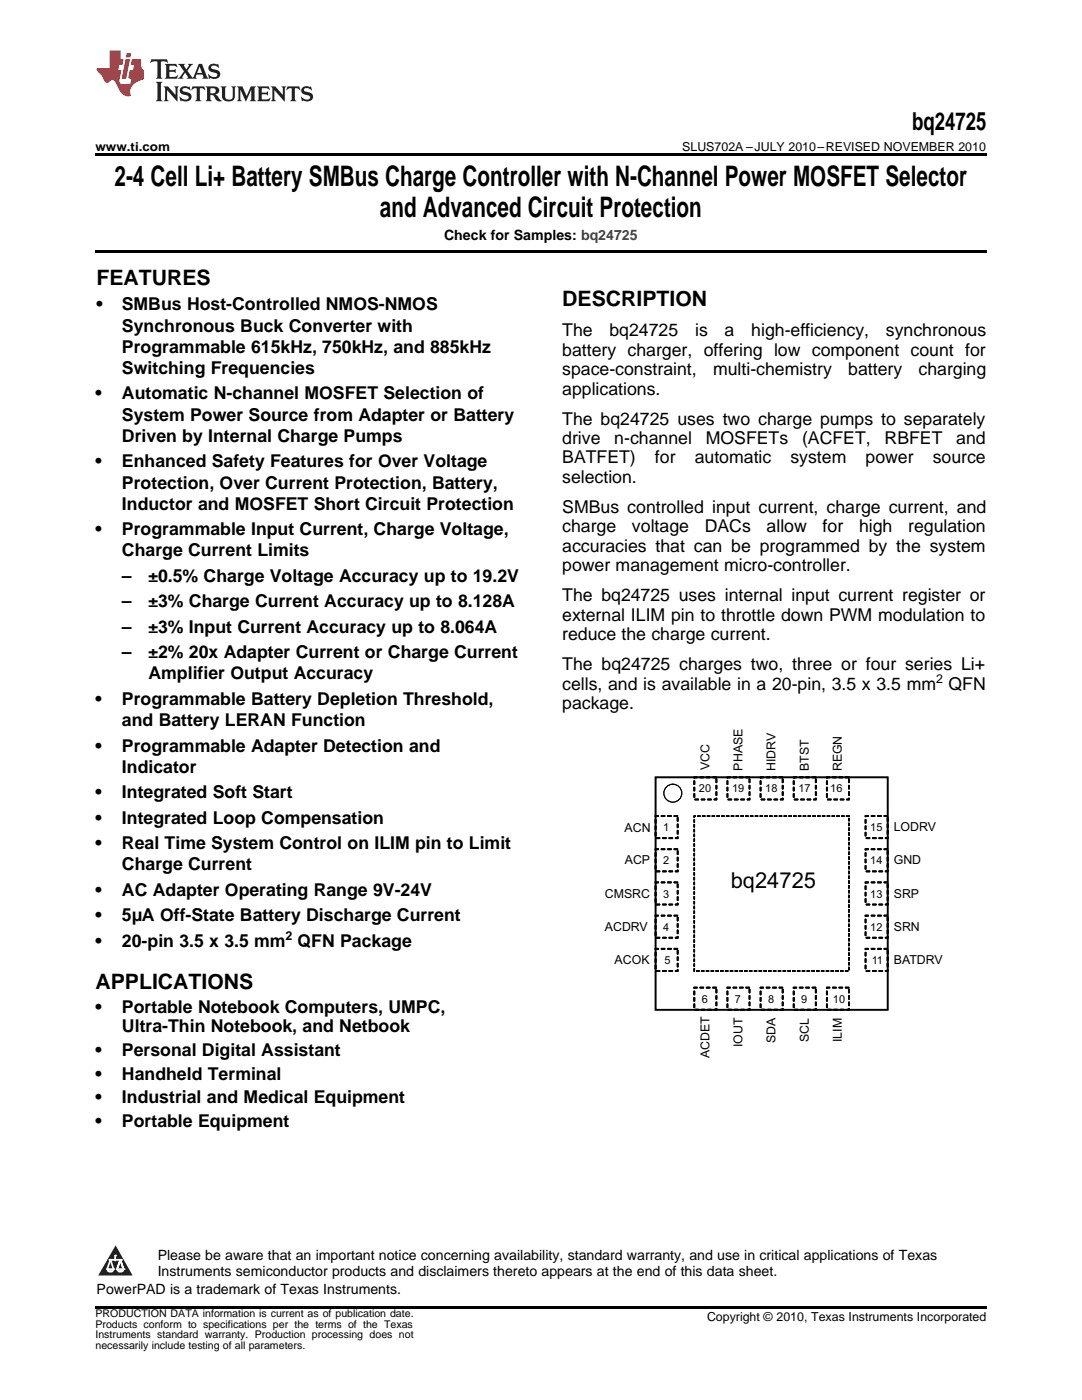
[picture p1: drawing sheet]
<svg xmlns="http://www.w3.org/2000/svg" width="216mm" height="279mm" viewBox="0 0 216 279" stroke-linecap="round" stroke-linejoin="round" font-family="sans-serif">
<defs><g id="words">
<g font-size="5.6">
<text x="22.9" y="37">2-4 Cell Li+ Battery SMBus Charge Controller with N-Channel Power MOSFET Selector</text>
<text x="75.8" y="43.4">and Advanced Circuit Protection</text>
</g>
<text font-size="4.9" x="182" y="25.9">bq24725</text>
<text font-size="4.4" fill="#010202" x="145.8" y="177.1">bq24725</text>
<g font-size="4.2">
<text x="19.2" y="56.9">FEATURES</text>
<text x="112.2" y="61.1">DESCRIPTION</text>
<text x="19" y="197.4">APPLICATIONS</text>
</g>
<g font-size="3.5">
<text x="19.2" y="61.9">•</text>
<text x="24.3" y="61.9">SMBus Host-Controlled NMOS-NMOS</text>
<text x="24.3" y="66.2">Synchronous Buck Converter with</text>
<text x="24.3" y="70.4">Programmable 615kHz, 750kHz, and 885kHz</text>
<text x="112.2" y="67.1">The</text>
<text x="112.2" y="71">battery charger, offering low component count for</text>
<text x="121.6" y="67.1">bq24725</text>
<text x="138.7" y="67.1">is</text>
<text x="144.6" y="67.1">a</text>
<text x="149.9" y="67.1">high-efficiency,</text>
<text x="176.8" y="67.1">synchronous</text>
<text x="24.3" y="74.6">Switching Frequencies</text>
<text x="112.2" y="74.9">space-constraint,</text>
<text x="142.3" y="74.9">multi-chemistry</text>
<text x="169.2" y="74.9">battery</text>
<text x="183.3" y="74.9">charging</text>
<text x="19" y="79.7">•</text>
<text x="24.3" y="79.7">Automatic N-channel MOSFET Selection of</text>
<text x="24.3" y="84">System Power Source from Adapter or Battery</text>
<text x="112.2" y="78.7">applications.</text>
<text x="24.3" y="88.2">Driven by Internal Charge Pumps</text>
<text x="112.2" y="84.7">The bq24725 uses two charge pumps to separately</text>
<text x="112.2" y="88.6">drive</text>
<text x="122.6" y="88.6">n-channel</text>
<text x="140.8" y="88.6">MOSFETs</text>
<text x="160" y="88.6">(ACFET,</text>
<text x="176.5" y="88.6">RBFET</text>
<text x="190.8" y="88.6">and</text>
<text x="19" y="93.3">•</text>
<text x="24.3" y="93.3">Enhanced Safety Features for Over Voltage</text>
<text x="112.2" y="92.5">BATFET)</text>
<text x="130.7" y="92.5">for</text>
<text x="138.6" y="92.5">automatic</text>
<text x="157.7" y="92.5">system</text>
<text x="172.7" y="92.5">power</text>
<text x="186.1" y="92.5">source</text>
<text x="24.3" y="97.5">Protection, Over Current Protection, Battery,</text>
<text x="24.3" y="101.7">Inductor and MOSFET Short Circuit Protection</text>
<text x="112.2" y="96.4">selection.</text>
<text x="19" y="106.8">•</text>
<text x="24.3" y="106.8">Programmable Input Current, Charge Voltage,</text>
<text x="112.2" y="102.4">SMBus controlled input current, charge current, and</text>
<text x="112.2" y="106.3">charge</text>
<text x="126.1" y="106.3">voltage</text>
<text x="140.6" y="106.3">DACs</text>
<text x="153" y="106.3">allow</text>
<text x="164.1" y="106.3">for</text>
<text x="171.4" y="106.3">high</text>
<text x="181.2" y="106.3">regulation</text>
<text x="24.3" y="111.1">Charge Current Limits</text>
<text x="112.2" y="110.1">accuracies that can be programmed by the system</text>
<text x="24.3" y="116.1">–</text>
<text x="29.6" y="116.1">±0.5% Charge Voltage Accuracy up to 19.2V</text>
<text x="112.2" y="114">power management micro-controller.</text>
<text x="24.3" y="121.2">–</text>
<text x="29.6" y="121.2">±3% Charge Current Accuracy up to 8.128A</text>
<text x="112.2" y="120">The bq24725 uses internal input current register or</text>
<text x="112.2" y="123.9">external ILIM pin to throttle down PWM modulation to</text>
<text x="24.3" y="126.3">–</text>
<text x="24.3" y="131.4">–</text>
<text x="29.6" y="126.3">±3% Input Current Accuracy up to 8.064A</text>
<text x="29.6" y="131.4">±2% 20x Adapter Current or Charge Current</text>
<text x="112.2" y="127.8">reduce the charge current.</text>
<text x="29.6" y="135.6">Amplifier Output Accuracy</text>
<text x="112.2" y="133.8">The bq24725 charges two, three or four series Li+</text>
<text x="112.2" y="137.7">cells, and is available in a 20-pin, 3.5 x 3.5 mm QFN</text>
<text x="19" y="140.7">•</text>
<text x="24.3" y="140.7">Programmable Battery Depletion Threshold,</text>
<text x="112.2" y="141.5">package.</text>
<text x="24.3" y="144.9">and Battery LERAN Function</text>
<text x="19" y="150">•</text>
<text x="24.3" y="150">Programmable Adapter Detection and</text>
<text x="24.3" y="154.2">Indicator</text>
<text x="19" y="159.3">•</text>
<text x="24.3" y="159.3">Integrated Soft Start</text>
<text x="19" y="164.4">•</text>
<text x="24.3" y="164.4">Integrated Loop Compensation</text>
<text x="19" y="169.5">•</text>
<text x="24.3" y="169.5">Real Time System Control on ILIM pin to Limit</text>
<text x="24.3" y="173.7">Charge Current</text>
<text x="19" y="178.8">•</text>
<text x="24.3" y="178.8">AC Adapter Operating Range 9V-24V</text>
<text x="19" y="183.9">•</text>
<text x="24.3" y="183.9">5µA Off-State Battery Discharge Current</text>
<text x="19" y="188.9">•</text>
<text x="24.3" y="188.9">20-pin 3.5 x 3.5 mm QFN Package</text>
<text x="19" y="202.1">•</text>
<text x="24.3" y="202.1">Portable Notebook Computers, UMPC,</text>
<text x="24.3" y="206">Ultra-Thin Notebook, and Netbook</text>
<text x="19" y="210.7">•</text>
<text x="19" y="215.5">•</text>
<text x="24.3" y="210.7">Personal Digital Assistant</text>
<text x="24.3" y="215.5">Handheld Terminal</text>
<text x="19" y="220.2">•</text>
<text x="24.3" y="220.2">Industrial and Medical Equipment</text>
<text x="19" y="224.9">•</text>
<text x="24.3" y="224.9">Portable Equipment</text>
</g>
<g font-size="2.8">
<text x="88.6" y="48">Check for Samples: bq24725</text>
<text x="31.5" y="251.5">Please be aware that an important notice concerning availability, standard warranty, and use in critical applications of Texas</text>
<text x="31.5" y="254.7">Instruments semiconductor products and disclaimers thereto appears at the end of this data sheet.</text>
<text x="19.3" y="258.2">PowerPAD is a trademark of Texas Instruments.</text>
</g>
<g font-size="2.5">
<text x="19" y="30.1">www.ti.com</text>
<text x="136.1" y="30.1">SLUS702A –JULY 2010–REVISED NOVEMBER 2010</text>
<text x="186.8" y="136.2">2</text>
<text x="57" y="187.5">2</text>
<text x="141.1" y="263.6">Copyright © 2010, Texas Instruments Incorporated</text>
</g>
<g font-size="2.5" fill="#010202">
<text x="141.5" y="153.8" transform="rotate(-90 141.5 153.8)">VCC</text>
<text x="148.1" y="153.8" transform="rotate(-90 148.1 153.8)">PHASE</text>
<text x="154.8" y="153.9" transform="rotate(-90 154.8 153.9)">HIDRV</text>
<text x="161.4" y="153.8" transform="rotate(-90 161.4 153.8)">BTST</text>
<text x="168" y="153.9" transform="rotate(-90 168 153.9)">REGN</text>
<text x="124.6" y="166.1">ACN</text>
<text x="178.3" y="165.9">LODRV</text>
<text x="124.7" y="172.5">ACP</text>
<text x="178.3" y="172.5">GND</text>
<text x="120.7" y="179.1">CMSRC</text>
<text x="178.3" y="179.1">SRP</text>
<text x="120.7" y="185.7">ACDRV</text>
<text x="178.3" y="185.7">SRN</text>
<text x="122.6" y="192.4">ACOK</text>
<text x="178.3" y="192.4">BATDRV</text>
<text x="148.1" y="209" transform="rotate(-90 148.1 209)">IOUT</text>
<text x="154.8" y="208.2" transform="rotate(-90 154.8 208.2)">SDA</text>
<text x="161.4" y="208" transform="rotate(-90 161.4 208)">SCL</text>
<text x="168" y="208" transform="rotate(-90 168 208)">ILIM</text>
<text x="141.5" y="211.2" transform="rotate(-90 141.5 211.2)">ACDET</text>
</g>
<g font-size="2.2" fill="#010202">
<text x="139.5" y="158.1">20</text>
<text x="146.1" y="158.1">19</text>
<text x="152.7" y="158.1">18</text>
<text x="159.3" y="158.1">17</text>
<text x="165.7" y="158.1">16</text>
<text x="132.3" y="165.9">1</text>
<text x="173.7" y="165.9">15</text>
<text x="132.3" y="172.5">2</text>
<text x="173.7" y="172.5">14</text>
<text x="132.3" y="179.1">3</text>
<text x="173.7" y="179.1">13</text>
<text x="132.3" y="185.7">4</text>
<text x="173.7" y="185.7">12</text>
<text x="132.6" y="192.4">5</text>
<text x="173.9" y="192.4">11</text>
<text x="140" y="200.1">6</text>
<text x="146.6" y="200.1">7</text>
<text x="153.3" y="200.1">8</text>
<text x="159.9" y="200.1">9</text>
<text x="166.2" y="200.1">10</text>
</g>
<g font-size="2.1">
<text x="19" y="262.9">PRODUCTION DATA information is current as of publication date.</text>
<text x="19" y="265">Products conform to specifications per the terms of the Texas</text>
<text x="19" y="267.1">Instruments standard warranty. Production processing does not</text>
<text x="19" y="269.2">necessarily include testing of all parameters.</text>
</g>
<g font-size=".4" fill="#fff">
<text x="19" y="56.7">1</text>
<text x="19" y="258.2">2</text>
</g>
</g></defs>
<path d="M30.2 11.8l-.2 .8a1.31 1.31 0 0 1 1.4-.3v2.9l-.3 .5h1.3l-.3-.5v-2.7l.3-.3a1.09 1.09 0 0 1 1.1 .4l-.2-.8zM32.9 12.8l.3 .4v2l-.3 .5h2.4l.2-.7a1.48 1.48 0 0 1-1.7 .3v-1l1 .1 .2 .2v-.9l-.2 .3h-1v-.7l.2-.2a1.73 1.73 0 0 1 1.4 .3l-.2-.6zM35.5 12.8l1.2 1.4-.7 1-.5 .5h1.1l-.2-.3 .5-.9 .6 .9-.2 .3h2l-.3-.3 .2-.5h1.2l.2 .5-.2 .3h1.2l-.3-.4-1-2.5h-.6l-1.3 2.7-1-1.4 1.1-1.3h-1l.2 .2-.5 .9-.5-.9 .2-.2zM39.8 13.3l.5 1.3h-1zM41.9 12.9a.83 .83 0 0 0-.3 1 .83 .83 0 0 0 .8 .5l.8 .2 .2 .3a1 1 0 0 1-1 .5 1 1 0 0 1-.8-.6l.1 .9 .2-.1a1.65 1.65 0 0 0 2-.5 .89 .89 0 0 0-.8-1.2l-.8-.2-.2-.3a.91 .91 0 0 1 1.6 .2l-.2-.8h-.4a1.34 1.34 0 0 0-1.2 .1zM31.1 16.3l.3 .5v2.9l-.3 .5h1.3l-.3-.5v-2.9l.3-.5zM32.7 17.2l.2 .5v2l-.2 .5h.9l-.3-.5 .1-1.7 2 2.2v-2.5l.3-.5h-.9l.2 .3v1.4l-1.5-1.7zM36.2 17.4a.83 .83 0 0 0-.3 .9 .83 .83 0 0 0 .8 .6l.8 .2 .2 .3a1 1 0 0 1-1 .5 1 1 0 0 1-.8-.6l.1 .9 .2-.1a1.66 1.66 0 0 0 2-.5 .89 .89 0 0 0-.9-1.2l-.7-.2-.2-.3a.91 .91 0 0 1 1.6 .2l-.2-.9-.4 .1a1.36 1.36 0 0 0-1.2 .1zM38.4 17.2l-.2 .9a.61 .61 0 0 1 1.1-.3v1.9l-.4 .5h1.3l-.3-.5v-1.9l.2-.2a.81 .81 0 0 1 .8 .5l-.1-.9zM41 17.2l.3 .5v2l-.3 .5h1.3l-.3-.3v-.9a.72 .72 0 0 1 .9 .6 .85 .85 0 0 0 1.4 .5l-.5-.3-.5-.7-.3-.3a.78 .78 0 0 0 .7-.7 .78 .78 0 0 0-.7-.8zM42 17.7l.2-.1a.6 .6 0 0 1 .7 .1 .6 .6 0 0 1 .1 .7l-.2 .2h-.8zM44 17.2l.3 .3a3.4 3.4 0 0 0 .3 2.4 1.57 1.57 0 0 0 2.2-.3l.1-2.1 .2-.3h-1l.3 .5v1.5a.76 .76 0 0 1-.7 .7 .76 .76 0 0 1-.8-.7v-1.5l.3-.5zM47.3 17.2l.3 .5v2l-.3 .5h.9l-.2-.5v-1.8l1 2.3 1.1-2.3v1.8l-.2 .5h1.2l-.3-.5v-2l.3-.5h-1.1l-.8 2-.8-2zM51.3 17.2l.3 .5v2l-.3 .5h2.4l.2-.7a1.49 1.49 0 0 1-1.6 .3l-.1-1h1l.3 .3v-.9l-.3 .3h-1v-.7l.3-.2a1.73 1.73 0 0 1 1.4 .3l-.3-.7zM54.1 17.2l.3 .5v2l-.3 .5h1l-.4-.5 .1-1.7 2 2.2v-2.5l.3-.5h-.9l.2 .3v1.4l-1.5-1.7zM57.4 17.2l-.2 .9a.8 .8 0 0 1 1-.5v2.1l-.3 .5h1.3l-.4-.5v-1.9l.2-.2a.81 .81 0 0 1 .9 .5l-.2-.9zM60.4 17.4a.83 .83 0 0 0-.3 .9 .83 .83 0 0 0 .8 .6l.8 .2 .2 .3a1 1 0 0 1-1 .5 1 1 0 0 1-.8-.6l.2 .9 .1-.1a1.66 1.66 0 0 0 2-.5 .89 .89 0 0 0-.8-1.2l-.8-.2-.2-.3a.91 .91 0 0 1 1.6 .2l-.2-.9-.3 .1a1.35 1.35 0 0 0-1.3 .1z" fill="#231f20"/>
<path d="M21.9 10.1v3.5h-2.6a2.13 2.13 0 0 0 .9 1.4l.4 .6a.94 .94 0 0 0 1.1 .9 .75 .75 0 0 1 .6-.5 .75 .75 0 0 1 .7 .4l.5 1a2.1 2.1 0 0 0 2.6 1.7 2.2 2.2 0 0 1 1.7-3l.9-.3v-1.8a1.16 1.16 0 0 1-.5-1v-1.2h-1.9l-.2 1.2h.7l-.3 1h-.6l-.3 1.3v.3l.6 .1-.2 1.1h-.9a.93 .93 0 0 1-1.3-.8l.4-2h-.6l.2-1h.6l.3-1.2h-.6v-1.7zM25.1 11.8l-.8 3.9h.9l.7-3.9zM25.3 10.6l-.2 .9h.9l.2-.9z" fill="#ee1d23"/>
<path d="M23.1 248.5l3.4 6.1h-6.9z" fill="#231f20"/>
<path d="M21.4 253.3h1.2l-.3 .5h-.3a.55 .55 0 0 1-.6-.5z" fill-rule="evenodd" fill="#fff"/>
<path d="M21.4 253.3h1.2l-.3 .5h-.3a.55 .55 0 0 1-.6-.5z" fill="none" stroke="#231f20" stroke-width=".34"/>
<path d="M21.4 253.3l1.2 .1-.3 .4h-.5z" fill="none" stroke="#fff" stroke-width=".34"/>
<path d="M23 251.5h.1" fill="none" stroke="#fff" stroke-width=".34"/>
<path d="M23 250.6v.9z" fill="#fff"/>
<path d="M23 250.6v.9z" fill="none" stroke="#fff" stroke-width=".34"/>
<circle cx="23" cy="250.6" r=".17" fill="#fff"/>
<path d="M21.9 251.4h.1" fill="none" stroke="#fff" stroke-width=".34"/>
<path d="M21.9 251.4h2.3z" fill="#fff"/>
<path d="M21.9 251.4h2.3z" fill="none" stroke="#fff" stroke-width=".34"/>
<circle cx="24.2" cy="251.4" r=".17" fill="#fff"/>
<path d="M23.3 253.3h.1" fill="none" stroke="#fff" stroke-width=".34"/>
<path d="M24 251.4l-.7 1.9z" fill="#fff"/>
<path d="M24 251.4l-.7 1.9z" fill="none" stroke="#fff" stroke-width=".34"/>
<path d="M24 251.4l.7 1.9z" fill="#fff"/>
<path d="M24 251.4l.7 1.9z" fill="none" stroke="#fff" stroke-width=".34"/>
<path d="M24.6 253.3h.1" fill="none" stroke="#fff" stroke-width=".34"/>
<circle cx="21.4" cy="253.3" r=".17" fill="#fff"/>
<path d="M22.1 251.4l-.7 1.9z" fill="#fff"/>
<path d="M22.1 251.4l-.7 1.9z" fill="none" stroke="#fff" stroke-width=".34"/>
<path d="M22.1 251.4l.5 1.9z" fill="#fff"/>
<path d="M22.1 251.4l.5 1.9z" fill="none" stroke="#fff" stroke-width=".34"/>
<circle cx="22.6" cy="253.3" r=".17" fill="#fff"/>
<path d="M23.4 253.3h1.3a.65 .65 0 0 1-.7 .5 .65 .65 0 0 1-.6-.5z" fill-rule="evenodd" fill="#fff"/>
<path d="M23.4 253.3h1.3a.65 .65 0 0 1-.7 .5 .65 .65 0 0 1-.6-.5z" fill="none" stroke="#231f20" stroke-width=".34"/>
<path d="M23.4 253.3h1.3l-.4 .5h-.6z" fill="none" stroke="#fff" stroke-width=".34"/>
<path d="M23.3 253.3h.1" fill="none" stroke="#fff" stroke-width=".34"/>
<circle cx="24.7" cy="253.3" r=".17" fill="#fff"/>
<path d="M130.8 155.1h46.3v46.4h-46.3z" fill="none" stroke="#010202" stroke-width=".27"/>
<circle cx="134.3" cy="158.3" r="1.79" fill="none" stroke="#010202" stroke-width=".2"/>
<path d="M134.5 162.8h.7v.1h-.7zM133.2 162.8h.7v.1h-.7zM131.9 162.8h.8v.1h-.8zM130.7 162.8h.7v.1h-.6l.1-.1v.2h-.2zM130.7 163.5h.2v.8h-.2zM130.7 164.8h.2v.8h-.2zM130.7 166.1h.2v.7h-.2zM130.9 167.2h.8v.2h-.8zM132.2 167.2h.7v.2h-.7zM133.5 167.2h.7v.2h-.7zM134.8 167.2h.4l-.1 .1v-.3h.2v.4h-.5zM135.1 165.7h.2v.8h-.2zM135.1 164.4h.2v.8h-.2zM135.1 163.2h.2v.7h-.2z" fill-rule="evenodd" fill="#010202"/>
<g fill="none" stroke="#010202" stroke-width=".2">
<path d="M130.7 162.8h.7v.1h-.6l.1-.1v.2h-.2zM130.7 163.5h.2v.8h-.2zM130.7 164.8h.2v.8h-.2zM130.7 166.1h.2v.7h-.2zM130.9 167.2h.8v.2h-.8zM131.9 162.8h.8v.1h-.8zM132.2 167.2h.7v.2h-.7zM133.2 162.8h.7v.1h-.7zM133.5 167.2h.7v.2h-.7zM134.5 162.8h.7v.1h-.7zM134.8 167.2h.4l-.1 .1v-.3h.2v.4h-.5zM135.1 165.7h.2v.8h-.2z"/>
<path d="M135.1 164.4h.2v.8h-.2zM135.1 163.2h.2v.7h-.2z"/>
</g>
<path d="M134.5 169.4h.7v.2h-.7zM133.2 169.4h.7v.2h-.7zM131.9 169.4h.8v.2h-.8zM130.7 169.4h.7v.2h-.6l.1-.1v.1h-.2zM130.7 170.2h.2v.7h-.2zM130.7 171.5h.2v.7h-.2zM130.7 172.7h.2v.8h-.2zM130.9 173.8h.8v.2h-.8zM132.2 173.8h.7v.2h-.7zM133.5 173.8h.7v.2h-.7zM134.8 173.8h.4l-.1 .1v-.3h.2v.4h-.5zM135.1 172.4h.2v.7h-.2zM135.1 171.1h.2v.7h-.2zM135.1 169.8h.2v.7h-.2z" fill-rule="evenodd" fill="#010202"/>
<g fill="none" stroke="#010202" stroke-width=".2">
<path d="M130.7 169.4h.7v.2h-.6l.1-.1v.1h-.2zM130.7 170.2h.2v.7h-.2zM130.7 171.5h.2v.7h-.2zM130.7 172.7h.2v.8h-.2zM130.9 173.8h.8v.2h-.8zM131.9 169.4h.8v.2h-.8zM132.2 173.8h.7v.2h-.7zM133.2 169.4h.7v.2h-.7zM133.5 173.8h.7v.2h-.7zM134.5 169.4h.7v.2h-.7zM134.8 173.8h.4l-.1 .1v-.3h.2v.4h-.5zM135.1 172.4h.2v.7h-.2z"/>
<path d="M135.1 171.1h.2v.7h-.2zM135.1 169.8h.2v.7h-.2z"/>
</g>
<path d="M134.5 176h.7v.2h-.7zM133.2 176h.7v.2h-.7zM131.9 176h.8v.2h-.8zM130.7 176h.7v.2h-.6l.1-.1v.1h-.2zM130.7 176.8h.2v.7h-.2zM130.7 178.1h.2v.7h-.2zM130.7 179.4h.2v.7h-.2zM130.9 180.4h.8v.2h-.8zM132.2 180.4h.7v.2h-.7zM133.5 180.4h.7v.2h-.7zM134.8 180.4h.4l-.1 .1v-.2h.2v.3h-.5zM135.1 179h.2v.7h-.2zM135.1 177.7h.2v.7h-.2zM135.1 176.4h.2v.8h-.2z" fill-rule="evenodd" fill="#010202"/>
<g fill="none" stroke="#010202" stroke-width=".2">
<path d="M130.7 176h.7v.2h-.6l.1-.1v.1h-.2zM130.7 176.8h.2v.7h-.2zM130.7 178.1h.2v.7h-.2zM130.7 179.4h.2v.7h-.2zM131.9 176h.8v.2h-.8zM133.2 176h.7v.2h-.7zM134.5 176h.7v.2h-.7zM135.1 179h.2v.7h-.2zM135.1 177.7h.2v.7h-.2zM135.1 176.4h.2v.8h-.2zM130.9 180.4h.8v.2h-.8zM132.2 180.4h.7v.2h-.7z"/>
<path d="M133.5 180.4h.7v.2h-.7zM134.8 180.4h.4l-.1 .1v-.2h.2v.3h-.5z"/>
</g>
<path d="M134.5 182.6h.7v.2h-.7zM133.2 182.6h.7v.2h-.7zM131.9 182.6h.8v.2h-.8zM130.7 182.6h.7v.2h-.6l.1-.1v.2h-.2zM130.7 183.4h.2v.8h-.2zM130.7 184.7h.2v.7h-.2zM130.7 186h.2v.7h-.2zM130.9 187.1h.8v.1h-.8zM132.2 187.1h.7v.1h-.7zM133.5 187.1h.7v.1h-.7zM134.8 187.1h.4l-.1 .1v-.3h.2v.3h-.5zM135.1 185.6h.2v.7h-.2zM135.1 184.3h.2v.8h-.2zM135.1 183.1h.2v.7h-.2z" fill-rule="evenodd" fill="#010202"/>
<g fill="none" stroke="#010202" stroke-width=".2">
<path d="M130.7 182.6h.7v.2h-.6l.1-.1v.2h-.2zM130.7 183.4h.2v.8h-.2zM130.7 184.7h.2v.7h-.2zM130.7 186h.2v.7h-.2zM130.9 187.1h.8v.1h-.8zM131.9 182.6h.8v.2h-.8zM132.2 187.1h.7v.1h-.7zM133.2 182.6h.7v.2h-.7zM133.5 187.1h.7v.1h-.7zM134.5 182.6h.7v.2h-.7zM134.8 187.1h.4l-.1 .1v-.3h.2v.3h-.5zM135.1 185.6h.2v.7h-.2z"/>
<path d="M135.1 184.3h.2v.8h-.2zM135.1 183.1h.2v.7h-.2z"/>
</g>
<path d="M134.5 189.3h.7v.2h-.7zM133.2 189.3h.7v.2h-.7zM131.9 189.3h.8v.2h-.8zM130.7 189.3h.7v.2h-.6l.1-.1v.1h-.2zM130.7 190.1h.2v.7h-.2zM130.7 191.3h.2v.8h-.2zM130.7 192.6h.2v.7h-.2zM130.9 193.7h.8v.2h-.8zM132.2 193.7h.7v.2h-.7zM133.5 193.7h.7v.2h-.7zM134.8 193.7h.4l-.1 .1v-.3h.2v.4h-.5zM135.1 192.2h.2v.8h-.2zM135.1 191h.2v.7h-.2zM135.1 189.7h.2v.7h-.2z" fill-rule="evenodd" fill="#010202"/>
<g fill="none" stroke="#010202" stroke-width=".2">
<path d="M130.7 189.3h.7v.2h-.6l.1-.1v.1h-.2zM130.7 190.1h.2v.7h-.2zM130.7 191.3h.2v.8h-.2zM130.7 192.6h.2v.7h-.2zM130.9 193.7h.8v.2h-.8zM131.9 189.3h.8v.2h-.8zM132.2 193.7h.7v.2h-.7zM133.2 189.3h.7v.2h-.7zM133.5 193.7h.7v.2h-.7zM134.5 189.3h.7v.2h-.7zM134.8 193.7h.4l-.1 .1v-.3h.2v.4h-.5zM135.1 192.2h.2v.8h-.2z"/>
<path d="M135.1 191h.2v.7h-.2zM135.1 189.7h.2v.7h-.2z"/>
</g>
<path d="M142.2 197h.7v.2h-.7zM140.9 197h.8v.2h-.8zM139.7 197h.7v.2h-.7zM138.4 197h.7v.2h-.6l.1-.1v.1h-.2zM138.4 197.8h.2v.7h-.2zM138.4 199.1h.2v.7h-.2zM138.4 200.4h.2v.7h-.2zM138.7 201.4h.7v.2h-.7zM139.9 201.4h.8v.2h-.8zM141.2 201.4h.7v.2h-.7zM142.5 201.4h.4v.1v-.2h.1v.3h-.5zM142.9 200h.1v.7h-.1zM142.9 198.7h.1v.7h-.1zM142.9 197.4h.1v.8h-.1z" fill-rule="evenodd" fill="#010202"/>
<g fill="none" stroke="#010202" stroke-width=".2">
<path d="M138.4 197h.7v.2h-.6l.1-.1v.1h-.2zM138.4 197.8h.2v.7h-.2zM138.4 199.1h.2v.7h-.2zM139.7 197h.7v.2h-.7zM140.9 197h.8v.2h-.8zM142.2 197h.7v.2h-.7zM142.9 200h.1v.7h-.1zM142.9 198.7h.1v.7h-.1zM142.9 197.4h.1v.8h-.1zM138.4 200.4h.2v.7h-.2zM138.7 201.4h.7v.2h-.7zM139.9 201.4h.8v.2h-.8z"/>
<path d="M141.2 201.4h.7v.2h-.7zM142.5 201.4h.4v.1v-.2h.1v.3h-.5z"/>
</g>
<path d="M148.8 197h.8v.2h-.8zM147.6 197h.7v.2h-.7zM146.3 197h.7v.2h-.7zM145.1 197h.6v.2h-.6l.1-.1v.1h-.1zM145.1 197.8h.1v.7h-.1zM145.1 199.1h.1v.7h-.1zM145.1 200.4h.1v.7h-.1zM145.3 201.4h.7v.2h-.7zM146.5 201.4h.8v.2h-.8zM147.8 201.4h.7v.2h-.7zM149.1 201.4h.5l-.1 .1v-.2h.1v.3h-.5zM149.5 200h.1v.7h-.1zM149.5 198.7h.1v.7h-.1zM149.5 197.4h.1v.8h-.1z" fill-rule="evenodd" fill="#010202"/>
<g fill="none" stroke="#010202" stroke-width=".2">
<path d="M145.1 197h.6v.2h-.6l.1-.1v.1h-.1zM145.1 197.8h.1v.7h-.1zM145.1 199.1h.1v.7h-.1zM146.3 197h.7v.2h-.7zM147.6 197h.7v.2h-.7zM148.8 197h.8v.2h-.8zM149.5 200h.1v.7h-.1zM149.5 198.7h.1v.7h-.1zM149.5 197.4h.1v.8h-.1zM145.1 200.4h.1v.7h-.1zM145.3 201.4h.7v.2h-.7zM146.5 201.4h.8v.2h-.8z"/>
<path d="M147.8 201.4h.7v.2h-.7zM149.1 201.4h.5l-.1 .1v-.2h.1v.3h-.5z"/>
</g>
<path d="M155.5 197h.7v.2h-.7zM154.2 197h.7v.2h-.7zM152.9 197h.7v.2h-.7zM151.7 197h.7v.2h-.6l.1-.1v.1h-.2zM151.7 197.8h.2v.7h-.2zM151.7 199.1h.2v.7h-.2zM151.7 200.4h.2v.7h-.2zM151.9 201.4h.7v.2h-.7zM153.2 201.4h.7v.2h-.7zM154.4 201.4h.8v.2h-.8zM155.7 201.4h.5l-.1 .1v-.2h.2v.3h-.6zM156.1 200h.2v.7h-.2zM156.1 198.7h.2v.7h-.2zM156.1 197.4h.2v.8h-.2z" fill-rule="evenodd" fill="#010202"/>
<g fill="none" stroke="#010202" stroke-width=".2">
<path d="M151.7 197h.7v.2h-.6l.1-.1v.1h-.2zM151.7 197.8h.2v.7h-.2zM151.7 199.1h.2v.7h-.2zM152.9 197h.7v.2h-.7zM154.2 197h.7v.2h-.7zM155.5 197h.7v.2h-.7zM156.1 200h.2v.7h-.2zM156.1 198.7h.2v.7h-.2zM156.1 197.4h.2v.8h-.2zM151.7 200.4h.2v.7h-.2zM151.9 201.4h.7v.2h-.7zM153.2 201.4h.7v.2h-.7z"/>
<path d="M154.4 201.4h.8v.2h-.8zM155.7 201.4h.5l-.1 .1v-.2h.2v.3h-.6z"/>
</g>
<path d="M162.1 197h.7v.2h-.7zM160.8 197h.7v.2h-.7zM159.5 197h.7v.2h-.7zM158.3 197h.7v.2h-.6l.1-.1v.1h-.2zM158.3 197.8h.2v.7h-.2zM158.3 199.1h.2v.7h-.2zM158.3 200.4h.2v.7h-.2zM158.5 201.4h.7v.2h-.7zM159.8 201.4h.7v.2h-.7zM161 201.4h.8v.2h-.8zM162.3 201.4h.5l-.1 .1v-.2h.2v.3h-.6zM162.7 200h.2v.7h-.2zM162.7 198.7h.2v.7h-.2zM162.7 197.4h.2v.8h-.2z" fill-rule="evenodd" fill="#010202"/>
<g fill="none" stroke="#010202" stroke-width=".2">
<path d="M158.3 197h.7v.2h-.6l.1-.1v.1h-.2zM158.3 197.8h.2v.7h-.2zM158.3 199.1h.2v.7h-.2zM159.5 197h.7v.2h-.7zM160.8 197h.7v.2h-.7zM162.1 197h.7v.2h-.7zM162.7 200h.2v.7h-.2zM162.7 198.7h.2v.7h-.2zM162.7 197.4h.2v.8h-.2zM158.3 200.4h.2v.7h-.2zM158.5 201.4h.7v.2h-.7zM159.8 201.4h.7v.2h-.7z"/>
<path d="M161 201.4h.8v.2h-.8zM162.3 201.4h.5l-.1 .1v-.2h.2v.3h-.6z"/>
</g>
<path d="M168.7 197h.7v.2h-.7zM167.4 197h.7v.2h-.7zM166.1 197h.8v.2h-.8zM164.9 197h.7v.2h-.6l.1-.1v.1h-.2zM164.9 197.8h.2v.7h-.2zM164.9 199.1h.2v.7h-.2zM164.9 200.4h.2v.7h-.2zM165.1 201.4h.7v.2h-.7zM166.4 201.4h.7v.2h-.7zM167.7 201.4h.7v.2h-.7zM168.9 201.4h.5l-.1 .1v-.2h.2v.3h-.6zM169.3 200h.2v.7h-.2zM169.3 198.7h.2v.7h-.2zM169.3 197.4h.2v.8h-.2z" fill-rule="evenodd" fill="#010202"/>
<g fill="none" stroke="#010202" stroke-width=".2">
<path d="M164.9 197h.7v.2h-.6l.1-.1v.1h-.2zM164.9 197.8h.2v.7h-.2zM164.9 199.1h.2v.7h-.2zM166.1 197h.8v.2h-.8zM167.4 197h.7v.2h-.7zM168.7 197h.7v.2h-.7zM169.3 200h.2v.7h-.2zM169.3 198.7h.2v.7h-.2zM169.3 197.4h.2v.8h-.2zM164.9 200.4h.2v.7h-.2zM165.1 201.4h.7v.2h-.7zM166.4 201.4h.7v.2h-.7z"/>
<path d="M167.7 201.4h.7v.2h-.7zM168.9 201.4h.5l-.1 .1v-.2h.2v.3h-.6z"/>
</g>
<path d="M176.4 162.8h.7v.1h-.7zM175.1 162.8h.7v.1h-.7zM173.8 162.8h.8v.1h-.8zM172.6 162.8h.7v.1h-.6l.1-.1v.2h-.2zM172.6 163.5h.2v.8h-.2zM172.6 164.8h.2v.8h-.2zM172.6 166.1h.2v.7h-.2zM172.8 167.2h.8v.2h-.8zM174.1 167.2h.7v.2h-.7zM175.4 167.2h.7v.2h-.7zM176.7 167.2h.4l-.1 .1v-.3h.2v.4h-.5zM177 165.7h.2v.8h-.2zM177 164.4h.2v.8h-.2zM177 163.2h.2v.7h-.2z" fill-rule="evenodd" fill="#010202"/>
<g fill="none" stroke="#010202" stroke-width=".2">
<path d="M172.6 162.8h.7v.1h-.6l.1-.1v.2h-.2zM172.6 163.5h.2v.8h-.2zM172.6 164.8h.2v.8h-.2zM172.6 166.1h.2v.7h-.2zM172.8 167.2h.8v.2h-.8zM173.8 162.8h.8v.1h-.8zM174.1 167.2h.7v.2h-.7zM175.1 162.8h.7v.1h-.7zM175.4 167.2h.7v.2h-.7zM176.4 162.8h.7v.1h-.7zM176.7 167.2h.4l-.1 .1v-.3h.2v.4h-.5zM177 165.7h.2v.8h-.2z"/>
<path d="M177 164.4h.2v.8h-.2zM177 163.2h.2v.7h-.2z"/>
</g>
<path d="M176.4 169.4h.7v.2h-.7zM175.1 169.4h.7v.2h-.7zM173.8 169.4h.8v.2h-.8zM172.6 169.4h.7v.2h-.6l.1-.1v.1h-.2zM172.6 170.2h.2v.7h-.2zM172.6 171.5h.2v.7h-.2zM172.6 172.7h.2v.8h-.2zM172.8 173.8h.8v.2h-.8zM174.1 173.8h.7v.2h-.7zM175.4 173.8h.7v.2h-.7zM176.7 173.8h.4l-.1 .1v-.3h.2v.4h-.5zM177 172.4h.2v.7h-.2zM177 171.1h.2v.7h-.2zM177 169.8h.2v.7h-.2z" fill-rule="evenodd" fill="#010202"/>
<g fill="none" stroke="#010202" stroke-width=".2">
<path d="M172.6 169.4h.7v.2h-.6l.1-.1v.1h-.2zM172.6 170.2h.2v.7h-.2zM172.6 171.5h.2v.7h-.2zM172.6 172.7h.2v.8h-.2zM172.8 173.8h.8v.2h-.8zM173.8 169.4h.8v.2h-.8zM174.1 173.8h.7v.2h-.7zM175.1 169.4h.7v.2h-.7zM175.4 173.8h.7v.2h-.7zM176.4 169.4h.7v.2h-.7zM176.7 173.8h.4l-.1 .1v-.3h.2v.4h-.5zM177 172.4h.2v.7h-.2z"/>
<path d="M177 171.1h.2v.7h-.2zM177 169.8h.2v.7h-.2z"/>
</g>
<path d="M176.4 176h.7v.2h-.7zM175.1 176h.7v.2h-.7zM173.8 176h.8v.2h-.8zM172.6 176h.7v.2h-.6l.1-.1v.1h-.2zM172.6 176.8h.2v.7h-.2zM172.6 178.1h.2v.7h-.2zM172.6 179.4h.2v.7h-.2zM172.8 180.4h.8v.2h-.8zM174.1 180.4h.7v.2h-.7zM175.4 180.4h.7v.2h-.7zM176.7 180.4h.4l-.1 .1v-.2h.2v.3h-.5zM177 179h.2v.7h-.2zM177 177.7h.2v.7h-.2zM177 176.4h.2v.8h-.2z" fill-rule="evenodd" fill="#010202"/>
<g fill="none" stroke="#010202" stroke-width=".2">
<path d="M172.6 176h.7v.2h-.6l.1-.1v.1h-.2zM172.6 176.8h.2v.7h-.2zM172.6 178.1h.2v.7h-.2zM172.6 179.4h.2v.7h-.2zM173.8 176h.8v.2h-.8zM175.1 176h.7v.2h-.7zM176.4 176h.7v.2h-.7zM177 179h.2v.7h-.2zM177 177.7h.2v.7h-.2zM177 176.4h.2v.8h-.2zM172.8 180.4h.8v.2h-.8zM174.1 180.4h.7v.2h-.7z"/>
<path d="M175.4 180.4h.7v.2h-.7zM176.7 180.4h.4l-.1 .1v-.2h.2v.3h-.5z"/>
</g>
<path d="M176.4 182.6h.7v.2h-.7zM175.1 182.6h.7v.2h-.7zM173.8 182.6h.8v.2h-.8zM172.6 182.6h.7v.2h-.6l.1-.1v.2h-.2zM172.6 183.4h.2v.8h-.2zM172.6 184.7h.2v.7h-.2zM172.6 186h.2v.7h-.2zM172.8 187.1h.8v.1h-.8zM174.1 187.1h.7v.1h-.7zM175.4 187.1h.7v.1h-.7zM176.7 187.1h.4l-.1 .1v-.3h.2v.3h-.5zM177 185.6h.2v.7h-.2zM177 184.3h.2v.8h-.2zM177 183.1h.2v.7h-.2z" fill-rule="evenodd" fill="#010202"/>
<g fill="none" stroke="#010202" stroke-width=".2">
<path d="M172.6 182.6h.7v.2h-.6l.1-.1v.2h-.2zM172.6 183.4h.2v.8h-.2zM172.6 184.7h.2v.7h-.2zM172.6 186h.2v.7h-.2zM172.8 187.1h.8v.1h-.8zM173.8 182.6h.8v.2h-.8zM174.1 187.1h.7v.1h-.7zM175.1 182.6h.7v.2h-.7zM175.4 187.1h.7v.1h-.7zM176.4 182.6h.7v.2h-.7zM176.7 187.1h.4l-.1 .1v-.3h.2v.3h-.5zM177 185.6h.2v.7h-.2z"/>
<path d="M177 184.3h.2v.8h-.2zM177 183.1h.2v.7h-.2z"/>
</g>
<path d="M176.4 189.3h.7v.2h-.7zM175.1 189.3h.7v.2h-.7zM173.8 189.3h.8v.2h-.8zM172.6 189.3h.7v.2h-.6l.1-.1v.1h-.2zM172.6 190.1h.2v.7h-.2zM172.6 191.3h.2v.8h-.2zM172.6 192.6h.2v.7h-.2zM172.8 193.7h.8v.2h-.8zM174.1 193.7h.7v.2h-.7zM175.4 193.7h.7v.2h-.7zM176.7 193.7h.4l-.1 .1v-.3h.2v.4h-.5zM177 192.2h.2v.8h-.2zM177 191h.2v.7h-.2zM177 189.7h.2v.7h-.2z" fill-rule="evenodd" fill="#010202"/>
<g fill="none" stroke="#010202" stroke-width=".2">
<path d="M172.6 189.3h.7v.2h-.6l.1-.1v.1h-.2zM172.6 190.1h.2v.7h-.2zM172.6 191.3h.2v.8h-.2zM172.6 192.6h.2v.7h-.2zM172.8 193.7h.8v.2h-.8zM173.8 189.3h.8v.2h-.8zM174.1 193.7h.7v.2h-.7zM175.1 189.3h.7v.2h-.7zM175.4 193.7h.7v.2h-.7zM176.4 189.3h.7v.2h-.7zM176.7 193.7h.4l-.1 .1v-.3h.2v.4h-.5zM177 192.2h.2v.8h-.2z"/>
<path d="M177 191h.2v.7h-.2zM177 189.7h.2v.7h-.2z"/>
</g>
<path d="M142.2 155h.7v.2h-.7zM140.9 155h.8v.2h-.8zM139.7 155h.7v.2h-.7zM138.4 155h.7v.2h-.6l.1-.1v.2h-.2zM138.4 155.8h.2v.8h-.2zM138.4 157.1h.2v.7h-.2zM138.4 158.4h.2v.7h-.2zM138.7 159.5h.7v.1h-.7zM139.9 159.5h.8v.1h-.8zM141.2 159.5h.7v.1h-.7zM142.5 159.5h.4v.1v-.3h.1v.3h-.5zM142.9 158h.1v.7h-.1zM142.9 156.7h.1v.8h-.1zM142.9 155.5h.1v.7h-.1z" fill-rule="evenodd" fill="#010202"/>
<g fill="none" stroke="#010202" stroke-width=".2">
<path d="M138.4 155h.7v.2h-.6l.1-.1v.2h-.2zM138.4 155.8h.2v.8h-.2zM138.4 157.1h.2v.7h-.2zM138.4 158.4h.2v.7h-.2zM138.7 159.5h.7v.1h-.7zM139.7 155h.7v.2h-.7zM139.9 159.5h.8v.1h-.8zM140.9 155h.8v.2h-.8zM141.2 159.5h.7v.1h-.7zM142.2 155h.7v.2h-.7zM142.5 159.5h.4v.1v-.3h.1v.3h-.5zM142.9 158h.1v.7h-.1z"/>
<path d="M142.9 156.7h.1v.8h-.1zM142.9 155.5h.1v.7h-.1z"/>
</g>
<path d="M148.8 155h.8v.2h-.8zM147.6 155h.7v.2h-.7zM146.3 155h.7v.2h-.7zM145.1 155h.6v.2h-.6l.1-.1v.2h-.1zM145.1 155.8h.1v.8h-.1zM145.1 157.1h.1v.7h-.1zM145.1 158.4h.1v.7h-.1zM145.3 159.5h.7v.1h-.7zM146.5 159.5h.8v.1h-.8zM147.8 159.5h.7v.1h-.7zM149.1 159.5h.5l-.1 .1v-.3h.1v.3h-.5zM149.5 158h.1v.7h-.1zM149.5 156.7h.1v.8h-.1zM149.5 155.5h.1v.7h-.1z" fill-rule="evenodd" fill="#010202"/>
<g fill="none" stroke="#010202" stroke-width=".2">
<path d="M145.1 155h.6v.2h-.6l.1-.1v.2h-.1zM145.1 155.8h.1v.8h-.1zM145.1 157.1h.1v.7h-.1zM145.1 158.4h.1v.7h-.1zM145.3 159.5h.7v.1h-.7zM146.3 155h.7v.2h-.7zM146.5 159.5h.8v.1h-.8zM147.6 155h.7v.2h-.7zM147.8 159.5h.7v.1h-.7zM148.8 155h.8v.2h-.8zM149.1 159.5h.5l-.1 .1v-.3h.1v.3h-.5zM149.5 158h.1v.7h-.1z"/>
<path d="M149.5 156.7h.1v.8h-.1zM149.5 155.5h.1v.7h-.1z"/>
</g>
<path d="M155.5 155h.7v.2h-.7zM154.2 155h.7v.2h-.7zM152.9 155h.7v.2h-.7zM151.7 155h.7v.2h-.6l.1-.1v.2h-.2zM151.7 155.8h.2v.8h-.2zM151.7 157.1h.2v.7h-.2zM151.7 158.4h.2v.7h-.2zM151.9 159.5h.7v.1h-.7zM153.2 159.5h.7v.1h-.7zM154.4 159.5h.8v.1h-.8zM155.7 159.5h.5l-.1 .1v-.3h.2v.3h-.6zM156.1 158h.2v.7h-.2zM156.1 156.7h.2v.8h-.2zM156.1 155.5h.2v.7h-.2z" fill-rule="evenodd" fill="#010202"/>
<g fill="none" stroke="#010202" stroke-width=".2">
<path d="M151.7 155h.7v.2h-.6l.1-.1v.2h-.2zM151.7 155.8h.2v.8h-.2zM151.7 157.1h.2v.7h-.2zM151.7 158.4h.2v.7h-.2zM151.9 159.5h.7v.1h-.7zM152.9 155h.7v.2h-.7zM153.2 159.5h.7v.1h-.7zM154.2 155h.7v.2h-.7zM154.4 159.5h.8v.1h-.8zM155.5 155h.7v.2h-.7zM155.7 159.5h.5l-.1 .1v-.3h.2v.3h-.6zM156.1 158h.2v.7h-.2z"/>
<path d="M156.1 156.7h.2v.8h-.2zM156.1 155.5h.2v.7h-.2z"/>
</g>
<path d="M162.1 155h.7v.2h-.7zM160.8 155h.7v.2h-.7zM159.5 155h.7v.2h-.7zM158.3 155h.7v.2h-.6l.1-.1v.2h-.2zM158.3 155.8h.2v.8h-.2zM158.3 157.1h.2v.7h-.2zM158.3 158.4h.2v.7h-.2zM158.5 159.5h.7v.1h-.7zM159.8 159.5h.7v.1h-.7zM161 159.5h.8v.1h-.8zM162.3 159.5h.5l-.1 .1v-.3h.2v.3h-.6zM162.7 158h.2v.7h-.2zM162.7 156.7h.2v.8h-.2zM162.7 155.5h.2v.7h-.2z" fill-rule="evenodd" fill="#010202"/>
<g fill="none" stroke="#010202" stroke-width=".2">
<path d="M158.3 155h.7v.2h-.6l.1-.1v.2h-.2zM158.3 155.8h.2v.8h-.2zM158.3 157.1h.2v.7h-.2zM158.3 158.4h.2v.7h-.2zM158.5 159.5h.7v.1h-.7zM159.5 155h.7v.2h-.7zM159.8 159.5h.7v.1h-.7zM160.8 155h.7v.2h-.7zM161 159.5h.8v.1h-.8zM162.1 155h.7v.2h-.7zM162.3 159.5h.5l-.1 .1v-.3h.2v.3h-.6zM162.7 158h.2v.7h-.2z"/>
<path d="M162.7 156.7h.2v.8h-.2zM162.7 155.5h.2v.7h-.2z"/>
</g>
<path d="M168.7 155h.7v.2h-.7zM167.4 155h.7v.2h-.7zM166.1 155h.8v.2h-.8zM164.9 155h.7v.2h-.6l.1-.1v.2h-.2zM164.9 155.8h.2v.8h-.2zM164.9 157.1h.2v.7h-.2zM164.9 158.4h.2v.7h-.2zM165.1 159.5h.7v.1h-.7zM166.4 159.5h.7v.1h-.7zM167.7 159.5h.7v.1h-.7zM168.9 159.5h.5l-.1 .1v-.3h.2v.3h-.6zM169.3 158h.2v.7h-.2zM169.3 156.7h.2v.8h-.2zM169.3 155.5h.2v.7h-.2z" fill-rule="evenodd" fill="#010202"/>
<g fill="none" stroke="#010202" stroke-width=".2">
<path d="M164.9 155h.7v.2h-.6l.1-.1v.2h-.2zM164.9 155.8h.2v.8h-.2zM164.9 157.1h.2v.7h-.2zM164.9 158.4h.2v.7h-.2zM165.1 159.5h.7v.1h-.7zM166.1 155h.8v.2h-.8zM166.4 159.5h.7v.1h-.7zM167.4 155h.7v.2h-.7zM167.7 159.5h.7v.1h-.7zM168.7 155h.7v.2h-.7zM168.9 159.5h.5l-.1 .1v-.3h.2v.3h-.6zM169.3 158h.2v.7h-.2z"/>
<path d="M169.3 156.7h.2v.8h-.2zM169.3 155.5h.2v.7h-.2z"/>
</g>
<path d="M168.9 162.8h.5v.1h-.5zM167.9 162.8h.6v.1h-.6zM166.9 162.8h.6v.1h-.6zM166 162.8h.5v.1h-.5zM165 162.8h.6v.1h-.6zM164.1 162.8h.5v.1h-.5zM163.1 162.8h.6v.1h-.6zM162.2 162.8h.5v.1h-.5zM161.2 162.8h.6v.1h-.6zM160.2 162.8h.6v.1h-.6zM159.3 162.8h.5v.1h-.5zM158.3 162.8h.6v.1h-.6zM157.4 162.8h.5v.1h-.5zM156.4 162.8h.6v.1h-.6zM155.5 162.8h.5v.1h-.5zM154.5 162.8h.6v.1h-.6zM153.5 162.8h.6v.1h-.6zM152.6 162.8h.5v.1h-.5zM151.6 162.8h.6v.1h-.6zM150.7 162.8h.5v.1h-.5zM149.7 162.8h.6v.1h-.6zM148.8 162.8h.5v.1h-.5zM147.8 162.8h.6v.1h-.6zM146.8 162.8h.6v.1h-.6zM145.9 162.8h.5v.1h-.5zM144.9 162.8h.6v.1h-.6zM144 162.8h.5v.1h-.5zM143 162.8h.6v.1h-.6zM142.1 162.8h.5v.1h-.5zM141.1 162.8h.6v.1h-.6zM140.1 162.8h.6v.1h-.6zM139.2 162.8h.5v.1h-.5zM138.5 162.8h.3v.1h-.3l.1 .3h-.1zM138.5 163.6h.1v.5h-.1zM138.5 164.5h.1v.6h-.1zM138.5 165.5h.1v.5h-.1zM138.5 166.4h.1v.6h-.1zM138.5 167.4h.1v.6h-.1zM138.5 168.4h.1v.5h-.1zM138.5 169.3h.1v.6h-.1zM138.5 170.3h.1v.5h-.1zM138.5 171.2h.1v.6h-.1zM138.5 172.2h.1v.5h-.1zM138.5 173.2h.1v.5h-.1zM138.5 174.1h.1v.6h-.1zM138.5 175.1h.1v.5h-.1zM138.5 176h.1v.6h-.1zM138.5 177h.1v.5h-.1zM138.5 178h.1v.5h-.1zM138.5 178.9h.1v.6h-.1zM138.5 179.9h.1v.5h-.1zM138.5 180.8h.1v.6h-.1zM138.5 181.8h.1v.5h-.1zM138.5 182.7h.1v.6h-.1zM138.5 183.7h.1v.6h-.1zM138.5 184.7h.1v.5h-.1zM138.5 185.6h.1v.6h-.1zM138.5 186.6h.1v.5h-.1zM138.5 187.5h.1v.6h-.1zM138.5 188.5h.1v.5h-.1zM138.5 189.5h.1v.5h-.1zM138.5 190.4h.1v.6h-.1zM138.5 191.4h.1v.5h-.1zM138.5 192.3h.1v.6h-.1zM138.5 193.3h.1v.6h-.1zM139 193.7h.5v.2h-.5zM140 193.7h.5v.2h-.5zM140.9 193.7h.6v.2h-.6zM141.9 193.7h.5v.2h-.5zM142.8 193.7h.6v.2h-.6zM143.8 193.7h.5v.2h-.5zM144.7 193.7h.6v.2h-.6zM145.7 193.7h.5v.2h-.5zM146.7 193.7h.5v.2h-.5zM147.6 193.7h.6v.2h-.6zM148.6 193.7h.5v.2h-.5zM149.5 193.7h.6v.2h-.6zM150.5 193.7h.5v.2h-.5zM151.4 193.7h.6v.2h-.6zM152.4 193.7h.5v.2h-.5zM153.4 193.7h.5v.2h-.5zM154.3 193.7h.6v.2h-.6zM155.3 193.7h.5v.2h-.5zM156.2 193.7h.6v.2h-.6zM157.2 193.7h.5v.2h-.5zM158.1 193.7h.6v.2h-.6zM159.1 193.7h.5v.2h-.5zM160.1 193.7h.5v.2h-.5zM161 193.7h.6v.2h-.6zM162 193.7h.5v.2h-.5zM162.9 193.7h.6v.2h-.6zM163.9 193.7h.5v.2h-.5zM164.8 193.7h.6v.2h-.6zM165.8 193.7h.5v.2h-.5zM166.8 193.7h.5v.2h-.5zM167.7 193.7h.6v.2h-.6zM168.7 193.7h.5v.2h-.5zM169.3 193h.2v.6h-.2zM169.3 192.1h.2v.5h-.2zM169.3 191.1h.2v.5h-.2zM169.3 190.1h.2v.6h-.2zM169.3 189.2h.2v.5h-.2zM169.3 188.2h.2v.6h-.2zM169.3 187.3h.2v.5h-.2zM169.3 186.3h.2v.6h-.2zM169.3 185.3h.2v.6h-.2zM169.3 184.4h.2v.5h-.2zM169.3 183.4h.2v.6h-.2zM169.3 182.5h.2v.5h-.2zM169.3 181.5h.2v.6h-.2zM169.3 180.6h.2v.5h-.2zM169.3 179.6h.2v.5h-.2zM169.3 178.6h.2v.6h-.2zM169.3 177.7h.2v.5h-.2zM169.3 176.7h.2v.6h-.2zM169.3 175.8h.2v.5h-.2zM169.3 174.8h.2v.6h-.2zM169.3 173.8h.2v.6h-.2zM169.3 172.9h.2v.5h-.2zM169.3 171.9h.2v.6h-.2zM169.3 171h.2v.5h-.2zM169.3 170h.2v.6h-.2zM169.3 169.1h.2v.5h-.2zM169.3 168.1h.2v.5h-.2zM169.3 167.1h.2v.6h-.2zM169.3 166.2h.2v.5h-.2zM169.3 165.2h.2v.6h-.2zM169.3 164.3h.2v.5h-.2zM169.3 163.3h.2v.5h-.2zM169.3 162.9h.2z" fill-rule="evenodd" fill="#010202"/>
<g fill="none" stroke="#010202" stroke-width=".2">
<path d="M138.5 162.8h.3v.1h-.3l.1 .3h-.1zM138.5 163.6h.1v.5h-.1zM138.5 164.5h.1v.6h-.1zM138.5 165.5h.1v.5h-.1zM138.5 166.4h.1v.6h-.1zM138.5 167.4h.1v.6h-.1zM138.5 168.4h.1v.5h-.1zM138.5 169.3h.1v.6h-.1zM138.5 170.3h.1v.5h-.1zM138.5 171.2h.1v.6h-.1zM138.5 172.2h.1v.5h-.1zM138.5 173.2h.1v.5h-.1z"/>
<path d="M138.5 174.1h.1v.6h-.1zM138.5 175.1h.1v.5h-.1zM138.5 176h.1v.6h-.1zM138.5 177h.1v.5h-.1zM138.5 178h.1v.5h-.1zM138.5 178.9h.1v.6h-.1zM138.5 179.9h.1v.5h-.1zM139.2 162.8h.5v.1h-.5zM140.1 162.8h.6v.1h-.6zM141.1 162.8h.6v.1h-.6zM142.1 162.8h.5v.1h-.5zM143 162.8h.6v.1h-.6z"/>
<path d="M144 162.8h.5v.1h-.5zM144.9 162.8h.6v.1h-.6zM145.9 162.8h.5v.1h-.5zM146.8 162.8h.6v.1h-.6zM147.8 162.8h.6v.1h-.6zM148.8 162.8h.5v.1h-.5zM149.7 162.8h.6v.1h-.6zM150.7 162.8h.5v.1h-.5zM151.6 162.8h.6v.1h-.6zM152.6 162.8h.5v.1h-.5zM153.5 162.8h.6v.1h-.6zM154.5 162.8h.6v.1h-.6z"/>
<path d="M155.5 162.8h.5v.1h-.5zM156.4 162.8h.6v.1h-.6zM157.4 162.8h.5v.1h-.5zM158.3 162.8h.6v.1h-.6zM159.3 162.8h.5v.1h-.5zM160.2 162.8h.6v.1h-.6zM161.2 162.8h.6v.1h-.6zM162.2 162.8h.5v.1h-.5zM163.1 162.8h.6v.1h-.6zM164.1 162.8h.5v.1h-.5zM165 162.8h.6v.1h-.6zM166 162.8h.5v.1h-.5z"/>
<path d="M166.9 162.8h.6v.1h-.6zM167.9 162.8h.6v.1h-.6zM168.9 162.8h.5v.1h-.5zM169.3 179.6h.2v.5h-.2zM169.3 178.6h.2v.6h-.2zM169.3 177.7h.2v.5h-.2zM169.3 176.7h.2v.6h-.2zM169.3 175.8h.2v.5h-.2zM169.3 174.8h.2v.6h-.2zM169.3 173.8h.2v.6h-.2zM169.3 172.9h.2v.5h-.2zM169.3 171.9h.2v.6h-.2z"/>
<path d="M169.3 171h.2v.5h-.2zM169.3 170h.2v.6h-.2zM169.3 169.1h.2v.5h-.2zM169.3 168.1h.2v.5h-.2zM169.3 167.1h.2v.6h-.2zM169.3 166.2h.2v.5h-.2zM169.3 165.2h.2v.6h-.2zM169.3 164.3h.2v.5h-.2zM169.3 163.3h.2v.5h-.2zM169.3 162.9h.2zM138.5 180.8h.1v.6h-.1zM138.5 181.8h.1v.5h-.1z"/>
<path d="M138.5 182.7h.1v.6h-.1zM138.5 183.7h.1v.6h-.1zM138.5 184.7h.1v.5h-.1zM138.5 185.6h.1v.6h-.1zM138.5 186.6h.1v.5h-.1zM138.5 187.5h.1v.6h-.1zM138.5 188.5h.1v.5h-.1zM138.5 189.5h.1v.5h-.1zM138.5 190.4h.1v.6h-.1zM138.5 191.4h.1v.5h-.1zM138.5 192.3h.1v.6h-.1zM138.5 193.3h.1v.6h-.1z"/>
<path d="M139 193.7h.5v.2h-.5zM140 193.7h.5v.2h-.5zM140.9 193.7h.6v.2h-.6zM141.9 193.7h.5v.2h-.5zM142.8 193.7h.6v.2h-.6zM143.8 193.7h.5v.2h-.5zM144.7 193.7h.6v.2h-.6zM145.7 193.7h.5v.2h-.5zM146.7 193.7h.5v.2h-.5zM147.6 193.7h.6v.2h-.6zM148.6 193.7h.5v.2h-.5zM149.5 193.7h.6v.2h-.6z"/>
<path d="M150.5 193.7h.5v.2h-.5zM151.4 193.7h.6v.2h-.6zM152.4 193.7h.5v.2h-.5zM153.4 193.7h.5v.2h-.5zM154.3 193.7h.6v.2h-.6zM155.3 193.7h.5v.2h-.5zM156.2 193.7h.6v.2h-.6zM157.2 193.7h.5v.2h-.5zM158.1 193.7h.6v.2h-.6zM159.1 193.7h.5v.2h-.5zM160.1 193.7h.5v.2h-.5zM161 193.7h.6v.2h-.6z"/>
<path d="M162 193.7h.5v.2h-.5zM162.9 193.7h.6v.2h-.6zM163.9 193.7h.5v.2h-.5zM164.8 193.7h.6v.2h-.6zM165.8 193.7h.5v.2h-.5zM166.8 193.7h.5v.2h-.5zM167.7 193.7h.6v.2h-.6zM168.7 193.7h.5v.2h-.5zM169.3 193h.2v.6h-.2zM169.3 192.1h.2v.5h-.2zM169.3 191.1h.2v.5h-.2zM169.3 190.1h.2v.6h-.2z"/>
<path d="M169.3 189.2h.2v.5h-.2zM169.3 188.2h.2v.6h-.2zM169.3 187.3h.2v.5h-.2zM169.3 186.3h.2v.6h-.2zM169.3 185.3h.2v.6h-.2zM169.3 184.4h.2v.5h-.2zM169.3 183.4h.2v.6h-.2zM169.3 182.5h.2v.5h-.2zM169.3 181.5h.2v.6h-.2zM169.3 180.6h.2v.5h-.2z"/>
<circle cx="134.3" cy="158.3" r="1.79"/>
</g>
<path d="M130.8 155.1h46.3v46.4h-46.3z" fill="none" stroke="#010202" stroke-width=".35"/>
<path d="M134.5 162.8h.7v.1h-.7zM133.2 162.8h.7v.1h-.7zM131.9 162.8h.8v.1h-.8zM130.7 162.8h.7v.1h-.6l.1-.1v.2h-.2zM130.7 163.5h.2v.8h-.2zM130.7 164.8h.2v.8h-.2zM130.7 166.1h.2v.7h-.2zM130.9 167.2h.8v.2h-.8zM132.2 167.2h.7v.2h-.7zM133.5 167.2h.7v.2h-.7zM134.8 167.2h.4l-.1 .1v-.3h.2v.4h-.5zM135.1 165.7h.2v.8h-.2zM135.1 164.4h.2v.8h-.2zM135.1 163.2h.2v.7h-.2z" fill-rule="evenodd" fill="#010202"/>
<g fill="none" stroke="#010202" stroke-width=".2">
<path d="M130.7 162.8h.7v.1h-.6l.1-.1v.2h-.2zM130.7 163.5h.2v.8h-.2zM130.7 164.8h.2v.8h-.2zM130.7 166.1h.2v.7h-.2zM130.9 167.2h.8v.2h-.8zM131.9 162.8h.8v.1h-.8zM132.2 167.2h.7v.2h-.7zM133.2 162.8h.7v.1h-.7zM133.5 167.2h.7v.2h-.7zM134.5 162.8h.7v.1h-.7zM134.8 167.2h.4l-.1 .1v-.3h.2v.4h-.5zM135.1 165.7h.2v.8h-.2z"/>
<path d="M135.1 164.4h.2v.8h-.2zM135.1 163.2h.2v.7h-.2z"/>
</g>
<path d="M134.5 169.4h.7v.2h-.7zM133.2 169.4h.7v.2h-.7zM131.9 169.4h.8v.2h-.8zM130.7 169.4h.7v.2h-.6l.1-.1v.1h-.2zM130.7 170.2h.2v.7h-.2zM130.7 171.5h.2v.7h-.2zM130.7 172.7h.2v.8h-.2zM130.9 173.8h.8v.2h-.8zM132.2 173.8h.7v.2h-.7zM133.5 173.8h.7v.2h-.7zM134.8 173.8h.4l-.1 .1v-.3h.2v.4h-.5zM135.1 172.4h.2v.7h-.2zM135.1 171.1h.2v.7h-.2zM135.1 169.8h.2v.7h-.2z" fill-rule="evenodd" fill="#010202"/>
<g fill="none" stroke="#010202" stroke-width=".2">
<path d="M130.7 169.4h.7v.2h-.6l.1-.1v.1h-.2zM130.7 170.2h.2v.7h-.2zM130.7 171.5h.2v.7h-.2zM130.7 172.7h.2v.8h-.2zM130.9 173.8h.8v.2h-.8zM131.9 169.4h.8v.2h-.8zM132.2 173.8h.7v.2h-.7zM133.2 169.4h.7v.2h-.7zM133.5 173.8h.7v.2h-.7zM134.5 169.4h.7v.2h-.7zM134.8 173.8h.4l-.1 .1v-.3h.2v.4h-.5zM135.1 172.4h.2v.7h-.2z"/>
<path d="M135.1 171.1h.2v.7h-.2zM135.1 169.8h.2v.7h-.2z"/>
</g>
<path d="M134.5 176h.7v.2h-.7zM133.2 176h.7v.2h-.7zM131.9 176h.8v.2h-.8zM130.7 176h.7v.2h-.6l.1-.1v.1h-.2zM130.7 176.8h.2v.7h-.2zM130.7 178.1h.2v.7h-.2zM130.7 179.4h.2v.7h-.2zM130.9 180.4h.8v.2h-.8zM132.2 180.4h.7v.2h-.7zM133.5 180.4h.7v.2h-.7zM134.8 180.4h.4l-.1 .1v-.2h.2v.3h-.5zM135.1 179h.2v.7h-.2zM135.1 177.7h.2v.7h-.2zM135.1 176.4h.2v.8h-.2z" fill-rule="evenodd" fill="#010202"/>
<g fill="none" stroke="#010202" stroke-width=".2">
<path d="M130.7 176h.7v.2h-.6l.1-.1v.1h-.2zM130.7 176.8h.2v.7h-.2zM130.7 178.1h.2v.7h-.2zM130.7 179.4h.2v.7h-.2zM131.9 176h.8v.2h-.8zM133.2 176h.7v.2h-.7zM134.5 176h.7v.2h-.7zM135.1 179h.2v.7h-.2zM135.1 177.7h.2v.7h-.2zM135.1 176.4h.2v.8h-.2zM130.9 180.4h.8v.2h-.8zM132.2 180.4h.7v.2h-.7z"/>
<path d="M133.5 180.4h.7v.2h-.7zM134.8 180.4h.4l-.1 .1v-.2h.2v.3h-.5z"/>
</g>
<path d="M134.5 182.6h.7v.2h-.7zM133.2 182.6h.7v.2h-.7zM131.9 182.6h.8v.2h-.8zM130.7 182.6h.7v.2h-.6l.1-.1v.2h-.2zM130.7 183.4h.2v.8h-.2zM130.7 184.7h.2v.7h-.2zM130.7 186h.2v.7h-.2zM130.9 187.1h.8v.1h-.8zM132.2 187.1h.7v.1h-.7zM133.5 187.1h.7v.1h-.7zM134.8 187.1h.4l-.1 .1v-.3h.2v.3h-.5zM135.1 185.6h.2v.7h-.2zM135.1 184.3h.2v.8h-.2zM135.1 183.1h.2v.7h-.2z" fill-rule="evenodd" fill="#010202"/>
<g fill="none" stroke="#010202" stroke-width=".2">
<path d="M130.7 182.6h.7v.2h-.6l.1-.1v.2h-.2zM130.7 183.4h.2v.8h-.2zM130.7 184.7h.2v.7h-.2zM130.7 186h.2v.7h-.2zM130.9 187.1h.8v.1h-.8zM131.9 182.6h.8v.2h-.8zM132.2 187.1h.7v.1h-.7zM133.2 182.6h.7v.2h-.7zM133.5 187.1h.7v.1h-.7zM134.5 182.6h.7v.2h-.7zM134.8 187.1h.4l-.1 .1v-.3h.2v.3h-.5zM135.1 185.6h.2v.7h-.2z"/>
<path d="M135.1 184.3h.2v.8h-.2zM135.1 183.1h.2v.7h-.2z"/>
</g>
<path d="M134.5 189.3h.7v.2h-.7zM133.2 189.3h.7v.2h-.7zM131.9 189.3h.8v.2h-.8zM130.7 189.3h.7v.2h-.6l.1-.1v.1h-.2zM130.7 190.1h.2v.7h-.2zM130.7 191.3h.2v.8h-.2zM130.7 192.6h.2v.7h-.2zM130.9 193.7h.8v.2h-.8zM132.2 193.7h.7v.2h-.7zM133.5 193.7h.7v.2h-.7zM134.8 193.7h.4l-.1 .1v-.3h.2v.4h-.5zM135.1 192.2h.2v.8h-.2zM135.1 191h.2v.7h-.2zM135.1 189.7h.2v.7h-.2z" fill-rule="evenodd" fill="#010202"/>
<g fill="none" stroke="#010202" stroke-width=".2">
<path d="M130.7 189.3h.7v.2h-.6l.1-.1v.1h-.2zM130.7 190.1h.2v.7h-.2zM130.7 191.3h.2v.8h-.2zM130.7 192.6h.2v.7h-.2zM130.9 193.7h.8v.2h-.8zM131.9 189.3h.8v.2h-.8zM132.2 193.7h.7v.2h-.7zM133.2 189.3h.7v.2h-.7zM133.5 193.7h.7v.2h-.7zM134.5 189.3h.7v.2h-.7zM134.8 193.7h.4l-.1 .1v-.3h.2v.4h-.5zM135.1 192.2h.2v.8h-.2z"/>
<path d="M135.1 191h.2v.7h-.2zM135.1 189.7h.2v.7h-.2z"/>
</g>
<path d="M142.2 197h.7v.2h-.7zM140.9 197h.8v.2h-.8zM139.7 197h.7v.2h-.7zM138.4 197h.7v.2h-.6l.1-.1v.1h-.2zM138.4 197.8h.2v.7h-.2zM138.4 199.1h.2v.7h-.2zM138.4 200.4h.2v.7h-.2zM138.7 201.4h.7v.2h-.7zM139.9 201.4h.8v.2h-.8zM141.2 201.4h.7v.2h-.7zM142.5 201.4h.4v.1v-.2h.1v.3h-.5zM142.9 200h.1v.7h-.1zM142.9 198.7h.1v.7h-.1zM142.9 197.4h.1v.8h-.1z" fill-rule="evenodd" fill="#010202"/>
<g fill="none" stroke="#010202" stroke-width=".2">
<path d="M138.4 197h.7v.2h-.6l.1-.1v.1h-.2zM138.4 197.8h.2v.7h-.2zM138.4 199.1h.2v.7h-.2zM139.7 197h.7v.2h-.7zM140.9 197h.8v.2h-.8zM142.2 197h.7v.2h-.7zM142.9 200h.1v.7h-.1zM142.9 198.7h.1v.7h-.1zM142.9 197.4h.1v.8h-.1zM138.4 200.4h.2v.7h-.2zM138.7 201.4h.7v.2h-.7zM139.9 201.4h.8v.2h-.8z"/>
<path d="M141.2 201.4h.7v.2h-.7zM142.5 201.4h.4v.1v-.2h.1v.3h-.5z"/>
</g>
<path d="M148.8 197h.8v.2h-.8zM147.6 197h.7v.2h-.7zM146.3 197h.7v.2h-.7zM145.1 197h.6v.2h-.6l.1-.1v.1h-.1zM145.1 197.8h.1v.7h-.1zM145.1 199.1h.1v.7h-.1zM145.1 200.4h.1v.7h-.1zM145.3 201.4h.7v.2h-.7zM146.5 201.4h.8v.2h-.8zM147.8 201.4h.7v.2h-.7zM149.1 201.4h.5l-.1 .1v-.2h.1v.3h-.5zM149.5 200h.1v.7h-.1zM149.5 198.7h.1v.7h-.1zM149.5 197.4h.1v.8h-.1z" fill-rule="evenodd" fill="#010202"/>
<g fill="none" stroke="#010202" stroke-width=".2">
<path d="M145.1 197h.6v.2h-.6l.1-.1v.1h-.1zM145.1 197.8h.1v.7h-.1zM145.1 199.1h.1v.7h-.1zM146.3 197h.7v.2h-.7zM147.6 197h.7v.2h-.7zM148.8 197h.8v.2h-.8zM149.5 200h.1v.7h-.1zM149.5 198.7h.1v.7h-.1zM149.5 197.4h.1v.8h-.1zM145.1 200.4h.1v.7h-.1zM145.3 201.4h.7v.2h-.7zM146.5 201.4h.8v.2h-.8z"/>
<path d="M147.8 201.4h.7v.2h-.7zM149.1 201.4h.5l-.1 .1v-.2h.1v.3h-.5z"/>
</g>
<path d="M155.5 197h.7v.2h-.7zM154.2 197h.7v.2h-.7zM152.9 197h.7v.2h-.7zM151.7 197h.7v.2h-.6l.1-.1v.1h-.2zM151.7 197.8h.2v.7h-.2zM151.7 199.1h.2v.7h-.2zM151.7 200.4h.2v.7h-.2zM151.9 201.4h.7v.2h-.7zM153.2 201.4h.7v.2h-.7zM154.4 201.4h.8v.2h-.8zM155.7 201.4h.5l-.1 .1v-.2h.2v.3h-.6zM156.1 200h.2v.7h-.2zM156.1 198.7h.2v.7h-.2zM156.1 197.4h.2v.8h-.2z" fill-rule="evenodd" fill="#010202"/>
<g fill="none" stroke="#010202" stroke-width=".2">
<path d="M151.7 197h.7v.2h-.6l.1-.1v.1h-.2zM151.7 197.8h.2v.7h-.2zM151.7 199.1h.2v.7h-.2zM152.9 197h.7v.2h-.7zM154.2 197h.7v.2h-.7zM155.5 197h.7v.2h-.7zM156.1 200h.2v.7h-.2zM156.1 198.7h.2v.7h-.2zM156.1 197.4h.2v.8h-.2zM151.7 200.4h.2v.7h-.2zM151.9 201.4h.7v.2h-.7zM153.2 201.4h.7v.2h-.7z"/>
<path d="M154.4 201.4h.8v.2h-.8zM155.7 201.4h.5l-.1 .1v-.2h.2v.3h-.6z"/>
</g>
<path d="M162.1 197h.7v.2h-.7zM160.8 197h.7v.2h-.7zM159.5 197h.7v.2h-.7zM158.3 197h.7v.2h-.6l.1-.1v.1h-.2zM158.3 197.8h.2v.7h-.2zM158.3 199.1h.2v.7h-.2zM158.3 200.4h.2v.7h-.2zM158.5 201.4h.7v.2h-.7zM159.8 201.4h.7v.2h-.7zM161 201.4h.8v.2h-.8zM162.3 201.4h.5l-.1 .1v-.2h.2v.3h-.6zM162.7 200h.2v.7h-.2zM162.7 198.7h.2v.7h-.2zM162.7 197.4h.2v.8h-.2z" fill-rule="evenodd" fill="#010202"/>
<g fill="none" stroke="#010202" stroke-width=".2">
<path d="M158.3 197h.7v.2h-.6l.1-.1v.1h-.2zM158.3 197.8h.2v.7h-.2zM158.3 199.1h.2v.7h-.2zM159.5 197h.7v.2h-.7zM160.8 197h.7v.2h-.7zM162.1 197h.7v.2h-.7zM162.7 200h.2v.7h-.2zM162.7 198.7h.2v.7h-.2zM162.7 197.4h.2v.8h-.2zM158.3 200.4h.2v.7h-.2zM158.5 201.4h.7v.2h-.7zM159.8 201.4h.7v.2h-.7z"/>
<path d="M161 201.4h.8v.2h-.8zM162.3 201.4h.5l-.1 .1v-.2h.2v.3h-.6z"/>
</g>
<path d="M168.7 197h.7v.2h-.7zM167.4 197h.7v.2h-.7zM166.1 197h.8v.2h-.8zM164.9 197h.7v.2h-.6l.1-.1v.1h-.2zM164.9 197.8h.2v.7h-.2zM164.9 199.1h.2v.7h-.2zM164.9 200.4h.2v.7h-.2zM165.1 201.4h.7v.2h-.7zM166.4 201.4h.7v.2h-.7zM167.7 201.4h.7v.2h-.7zM168.9 201.4h.5l-.1 .1v-.2h.2v.3h-.6zM169.3 200h.2v.7h-.2zM169.3 198.7h.2v.7h-.2zM169.3 197.4h.2v.8h-.2z" fill-rule="evenodd" fill="#010202"/>
<g fill="none" stroke="#010202" stroke-width=".2">
<path d="M164.9 197h.7v.2h-.6l.1-.1v.1h-.2zM164.9 197.8h.2v.7h-.2zM164.9 199.1h.2v.7h-.2zM166.1 197h.8v.2h-.8zM167.4 197h.7v.2h-.7zM168.7 197h.7v.2h-.7zM169.3 200h.2v.7h-.2zM169.3 198.7h.2v.7h-.2zM169.3 197.4h.2v.8h-.2zM164.9 200.4h.2v.7h-.2zM165.1 201.4h.7v.2h-.7zM166.4 201.4h.7v.2h-.7z"/>
<path d="M167.7 201.4h.7v.2h-.7zM168.9 201.4h.5l-.1 .1v-.2h.2v.3h-.6z"/>
</g>
<path d="M176.4 162.8h.7v.1h-.7zM175.1 162.8h.7v.1h-.7zM173.8 162.8h.8v.1h-.8zM172.6 162.8h.7v.1h-.6l.1-.1v.2h-.2zM172.6 163.5h.2v.8h-.2zM172.6 164.8h.2v.8h-.2zM172.6 166.1h.2v.7h-.2zM172.8 167.2h.8v.2h-.8zM174.1 167.2h.7v.2h-.7zM175.4 167.2h.7v.2h-.7zM176.7 167.2h.4l-.1 .1v-.3h.2v.4h-.5zM177 165.7h.2v.8h-.2zM177 164.4h.2v.8h-.2zM177 163.2h.2v.7h-.2z" fill-rule="evenodd" fill="#010202"/>
<g fill="none" stroke="#010202" stroke-width=".2">
<path d="M172.6 162.8h.7v.1h-.6l.1-.1v.2h-.2zM172.6 163.5h.2v.8h-.2zM172.6 164.8h.2v.8h-.2zM172.6 166.1h.2v.7h-.2zM172.8 167.2h.8v.2h-.8zM173.8 162.8h.8v.1h-.8zM174.1 167.2h.7v.2h-.7zM175.1 162.8h.7v.1h-.7zM175.4 167.2h.7v.2h-.7zM176.4 162.8h.7v.1h-.7zM176.7 167.2h.4l-.1 .1v-.3h.2v.4h-.5zM177 165.7h.2v.8h-.2z"/>
<path d="M177 164.4h.2v.8h-.2zM177 163.2h.2v.7h-.2z"/>
</g>
<path d="M176.4 169.4h.7v.2h-.7zM175.1 169.4h.7v.2h-.7zM173.8 169.4h.8v.2h-.8zM172.6 169.4h.7v.2h-.6l.1-.1v.1h-.2zM172.6 170.2h.2v.7h-.2zM172.6 171.5h.2v.7h-.2zM172.6 172.7h.2v.8h-.2zM172.8 173.8h.8v.2h-.8zM174.1 173.8h.7v.2h-.7zM175.4 173.8h.7v.2h-.7zM176.7 173.8h.4l-.1 .1v-.3h.2v.4h-.5zM177 172.4h.2v.7h-.2zM177 171.1h.2v.7h-.2zM177 169.8h.2v.7h-.2z" fill-rule="evenodd" fill="#010202"/>
<g fill="none" stroke="#010202" stroke-width=".2">
<path d="M172.6 169.4h.7v.2h-.6l.1-.1v.1h-.2zM172.6 170.2h.2v.7h-.2zM172.6 171.5h.2v.7h-.2zM172.6 172.7h.2v.8h-.2zM172.8 173.8h.8v.2h-.8zM173.8 169.4h.8v.2h-.8zM174.1 173.8h.7v.2h-.7zM175.1 169.4h.7v.2h-.7zM175.4 173.8h.7v.2h-.7zM176.4 169.4h.7v.2h-.7zM176.7 173.8h.4l-.1 .1v-.3h.2v.4h-.5zM177 172.4h.2v.7h-.2z"/>
<path d="M177 171.1h.2v.7h-.2zM177 169.8h.2v.7h-.2z"/>
</g>
<path d="M176.4 176h.7v.2h-.7zM175.1 176h.7v.2h-.7zM173.8 176h.8v.2h-.8zM172.6 176h.7v.2h-.6l.1-.1v.1h-.2zM172.6 176.8h.2v.7h-.2zM172.6 178.1h.2v.7h-.2zM172.6 179.4h.2v.7h-.2zM172.8 180.4h.8v.2h-.8zM174.1 180.4h.7v.2h-.7zM175.4 180.4h.7v.2h-.7zM176.7 180.4h.4l-.1 .1v-.2h.2v.3h-.5zM177 179h.2v.7h-.2zM177 177.7h.2v.7h-.2zM177 176.4h.2v.8h-.2z" fill-rule="evenodd" fill="#010202"/>
<g fill="none" stroke="#010202" stroke-width=".2">
<path d="M172.6 176h.7v.2h-.6l.1-.1v.1h-.2zM172.6 176.8h.2v.7h-.2zM172.6 178.1h.2v.7h-.2zM172.6 179.4h.2v.7h-.2zM173.8 176h.8v.2h-.8zM175.1 176h.7v.2h-.7zM176.4 176h.7v.2h-.7zM177 179h.2v.7h-.2zM177 177.7h.2v.7h-.2zM177 176.4h.2v.8h-.2zM172.8 180.4h.8v.2h-.8zM174.1 180.4h.7v.2h-.7z"/>
<path d="M175.4 180.4h.7v.2h-.7zM176.7 180.4h.4l-.1 .1v-.2h.2v.3h-.5z"/>
</g>
<path d="M176.4 182.6h.7v.2h-.7zM175.1 182.6h.7v.2h-.7zM173.8 182.6h.8v.2h-.8zM172.6 182.6h.7v.2h-.6l.1-.1v.2h-.2zM172.6 183.4h.2v.8h-.2zM172.6 184.7h.2v.7h-.2zM172.6 186h.2v.7h-.2zM172.8 187.1h.8v.1h-.8zM174.1 187.1h.7v.1h-.7zM175.4 187.1h.7v.1h-.7zM176.7 187.1h.4l-.1 .1v-.3h.2v.3h-.5zM177 185.6h.2v.7h-.2zM177 184.3h.2v.8h-.2zM177 183.1h.2v.7h-.2z" fill-rule="evenodd" fill="#010202"/>
<g fill="none" stroke="#010202" stroke-width=".2">
<path d="M172.6 182.6h.7v.2h-.6l.1-.1v.2h-.2zM172.6 183.4h.2v.8h-.2zM172.6 184.7h.2v.7h-.2zM172.6 186h.2v.7h-.2zM172.8 187.1h.8v.1h-.8zM173.8 182.6h.8v.2h-.8zM174.1 187.1h.7v.1h-.7zM175.1 182.6h.7v.2h-.7zM175.4 187.1h.7v.1h-.7zM176.4 182.6h.7v.2h-.7zM176.7 187.1h.4l-.1 .1v-.3h.2v.3h-.5zM177 185.6h.2v.7h-.2z"/>
<path d="M177 184.3h.2v.8h-.2zM177 183.1h.2v.7h-.2z"/>
</g>
<path d="M176.4 189.3h.7v.2h-.7zM175.1 189.3h.7v.2h-.7zM173.8 189.3h.8v.2h-.8zM172.6 189.3h.7v.2h-.6l.1-.1v.1h-.2zM172.6 190.1h.2v.7h-.2zM172.6 191.3h.2v.8h-.2zM172.6 192.6h.2v.7h-.2zM172.8 193.7h.8v.2h-.8zM174.1 193.7h.7v.2h-.7zM175.4 193.7h.7v.2h-.7zM176.7 193.7h.4l-.1 .1v-.3h.2v.4h-.5zM177 192.2h.2v.8h-.2zM177 191h.2v.7h-.2zM177 189.7h.2v.7h-.2z" fill-rule="evenodd" fill="#010202"/>
<g fill="none" stroke="#010202" stroke-width=".2">
<path d="M172.6 189.3h.7v.2h-.6l.1-.1v.1h-.2zM172.6 190.1h.2v.7h-.2zM172.6 191.3h.2v.8h-.2zM172.6 192.6h.2v.7h-.2zM172.8 193.7h.8v.2h-.8zM173.8 189.3h.8v.2h-.8zM174.1 193.7h.7v.2h-.7zM175.1 189.3h.7v.2h-.7zM175.4 193.7h.7v.2h-.7zM176.4 189.3h.7v.2h-.7zM176.7 193.7h.4l-.1 .1v-.3h.2v.4h-.5zM177 192.2h.2v.8h-.2z"/>
<path d="M177 191h.2v.7h-.2zM177 189.7h.2v.7h-.2z"/>
</g>
<path d="M142.2 155h.7v.2h-.7zM140.9 155h.8v.2h-.8zM139.7 155h.7v.2h-.7zM138.4 155h.7v.2h-.6l.1-.1v.2h-.2zM138.4 155.8h.2v.8h-.2zM138.4 157.1h.2v.7h-.2zM138.4 158.4h.2v.7h-.2zM138.7 159.5h.7v.1h-.7zM139.9 159.5h.8v.1h-.8zM141.2 159.5h.7v.1h-.7zM142.5 159.5h.4v.1v-.3h.1v.3h-.5zM142.9 158h.1v.7h-.1zM142.9 156.7h.1v.8h-.1zM142.9 155.5h.1v.7h-.1z" fill-rule="evenodd" fill="#010202"/>
<g fill="none" stroke="#010202" stroke-width=".2">
<path d="M138.4 155h.7v.2h-.6l.1-.1v.2h-.2zM138.4 155.8h.2v.8h-.2zM138.4 157.1h.2v.7h-.2zM138.4 158.4h.2v.7h-.2zM138.7 159.5h.7v.1h-.7zM139.7 155h.7v.2h-.7zM139.9 159.5h.8v.1h-.8zM140.9 155h.8v.2h-.8zM141.2 159.5h.7v.1h-.7zM142.2 155h.7v.2h-.7zM142.5 159.5h.4v.1v-.3h.1v.3h-.5zM142.9 158h.1v.7h-.1z"/>
<path d="M142.9 156.7h.1v.8h-.1zM142.9 155.5h.1v.7h-.1z"/>
</g>
<path d="M148.8 155h.8v.2h-.8zM147.6 155h.7v.2h-.7zM146.3 155h.7v.2h-.7zM145.1 155h.6v.2h-.6l.1-.1v.2h-.1zM145.1 155.8h.1v.8h-.1zM145.1 157.1h.1v.7h-.1zM145.1 158.4h.1v.7h-.1zM145.3 159.5h.7v.1h-.7zM146.5 159.5h.8v.1h-.8zM147.8 159.5h.7v.1h-.7zM149.1 159.5h.5l-.1 .1v-.3h.1v.3h-.5zM149.5 158h.1v.7h-.1zM149.5 156.7h.1v.8h-.1zM149.5 155.5h.1v.7h-.1z" fill-rule="evenodd" fill="#010202"/>
<g fill="none" stroke="#010202" stroke-width=".2">
<path d="M145.1 155h.6v.2h-.6l.1-.1v.2h-.1zM145.1 155.8h.1v.8h-.1zM145.1 157.1h.1v.7h-.1zM145.1 158.4h.1v.7h-.1zM145.3 159.5h.7v.1h-.7zM146.3 155h.7v.2h-.7zM146.5 159.5h.8v.1h-.8zM147.6 155h.7v.2h-.7zM147.8 159.5h.7v.1h-.7zM148.8 155h.8v.2h-.8zM149.1 159.5h.5l-.1 .1v-.3h.1v.3h-.5zM149.5 158h.1v.7h-.1z"/>
<path d="M149.5 156.7h.1v.8h-.1zM149.5 155.5h.1v.7h-.1z"/>
</g>
<path d="M155.5 155h.7v.2h-.7zM154.2 155h.7v.2h-.7zM152.9 155h.7v.2h-.7zM151.7 155h.7v.2h-.6l.1-.1v.2h-.2zM151.7 155.8h.2v.8h-.2zM151.7 157.1h.2v.7h-.2zM151.7 158.4h.2v.7h-.2zM151.9 159.5h.7v.1h-.7zM153.2 159.5h.7v.1h-.7zM154.4 159.5h.8v.1h-.8zM155.7 159.5h.5l-.1 .1v-.3h.2v.3h-.6zM156.1 158h.2v.7h-.2zM156.1 156.7h.2v.8h-.2zM156.1 155.5h.2v.7h-.2z" fill-rule="evenodd" fill="#010202"/>
<g fill="none" stroke="#010202" stroke-width=".2">
<path d="M151.7 155h.7v.2h-.6l.1-.1v.2h-.2zM151.7 155.8h.2v.8h-.2zM151.7 157.1h.2v.7h-.2zM151.7 158.4h.2v.7h-.2zM151.9 159.5h.7v.1h-.7zM152.9 155h.7v.2h-.7zM153.2 159.5h.7v.1h-.7zM154.2 155h.7v.2h-.7zM154.4 159.5h.8v.1h-.8zM155.5 155h.7v.2h-.7zM155.7 159.5h.5l-.1 .1v-.3h.2v.3h-.6zM156.1 158h.2v.7h-.2z"/>
<path d="M156.1 156.7h.2v.8h-.2zM156.1 155.5h.2v.7h-.2z"/>
</g>
<path d="M162.1 155h.7v.2h-.7zM160.8 155h.7v.2h-.7zM159.5 155h.7v.2h-.7zM158.3 155h.7v.2h-.6l.1-.1v.2h-.2zM158.3 155.8h.2v.8h-.2zM158.3 157.1h.2v.7h-.2zM158.3 158.4h.2v.7h-.2zM158.5 159.5h.7v.1h-.7zM159.8 159.5h.7v.1h-.7zM161 159.5h.8v.1h-.8zM162.3 159.5h.5l-.1 .1v-.3h.2v.3h-.6zM162.7 158h.2v.7h-.2zM162.7 156.7h.2v.8h-.2zM162.7 155.5h.2v.7h-.2z" fill-rule="evenodd" fill="#010202"/>
<g fill="none" stroke="#010202" stroke-width=".2">
<path d="M158.3 155h.7v.2h-.6l.1-.1v.2h-.2zM158.3 155.8h.2v.8h-.2zM158.3 157.1h.2v.7h-.2zM158.3 158.4h.2v.7h-.2zM158.5 159.5h.7v.1h-.7zM159.5 155h.7v.2h-.7zM159.8 159.5h.7v.1h-.7zM160.8 155h.7v.2h-.7zM161 159.5h.8v.1h-.8zM162.1 155h.7v.2h-.7zM162.3 159.5h.5l-.1 .1v-.3h.2v.3h-.6zM162.7 158h.2v.7h-.2z"/>
<path d="M162.7 156.7h.2v.8h-.2zM162.7 155.5h.2v.7h-.2z"/>
</g>
<path d="M168.7 155h.7v.2h-.7zM167.4 155h.7v.2h-.7zM166.1 155h.8v.2h-.8zM164.9 155h.7v.2h-.6l.1-.1v.2h-.2zM164.9 155.8h.2v.8h-.2zM164.9 157.1h.2v.7h-.2zM164.9 158.4h.2v.7h-.2zM165.1 159.5h.7v.1h-.7zM166.4 159.5h.7v.1h-.7zM167.7 159.5h.7v.1h-.7zM168.9 159.5h.5l-.1 .1v-.3h.2v.3h-.6zM169.3 158h.2v.7h-.2zM169.3 156.7h.2v.8h-.2zM169.3 155.5h.2v.7h-.2z" fill-rule="evenodd" fill="#010202"/>
<g fill="none" stroke="#010202" stroke-width=".2">
<path d="M164.9 155h.7v.2h-.6l.1-.1v.2h-.2zM164.9 155.8h.2v.8h-.2zM164.9 157.1h.2v.7h-.2zM164.9 158.4h.2v.7h-.2zM165.1 159.5h.7v.1h-.7zM166.1 155h.8v.2h-.8zM166.4 159.5h.7v.1h-.7zM167.4 155h.7v.2h-.7zM167.7 159.5h.7v.1h-.7zM168.7 155h.7v.2h-.7zM168.9 159.5h.5l-.1 .1v-.3h.2v.3h-.6zM169.3 158h.2v.7h-.2z"/>
<path d="M169.3 156.7h.2v.8h-.2zM169.3 155.5h.2v.7h-.2z"/>
</g>
<path d="M168.9 162.8h.5v.1h-.5zM167.9 162.8h.6v.1h-.6zM166.9 162.8h.6v.1h-.6zM166 162.8h.5v.1h-.5zM165 162.8h.6v.1h-.6zM164.1 162.8h.5v.1h-.5zM163.1 162.8h.6v.1h-.6zM162.2 162.8h.5v.1h-.5zM161.2 162.8h.6v.1h-.6zM160.2 162.8h.6v.1h-.6zM159.3 162.8h.5v.1h-.5zM158.3 162.8h.6v.1h-.6zM157.4 162.8h.5v.1h-.5zM156.4 162.8h.6v.1h-.6zM155.5 162.8h.5v.1h-.5zM154.5 162.8h.6v.1h-.6zM153.5 162.8h.6v.1h-.6zM152.6 162.8h.5v.1h-.5zM151.6 162.8h.6v.1h-.6zM150.7 162.8h.5v.1h-.5zM149.7 162.8h.6v.1h-.6zM148.8 162.8h.5v.1h-.5zM147.8 162.8h.6v.1h-.6zM146.8 162.8h.6v.1h-.6zM145.9 162.8h.5v.1h-.5zM144.9 162.8h.6v.1h-.6zM144 162.8h.5v.1h-.5zM143 162.8h.6v.1h-.6zM142.1 162.8h.5v.1h-.5zM141.1 162.8h.6v.1h-.6zM140.1 162.8h.6v.1h-.6zM139.2 162.8h.5v.1h-.5zM138.5 162.8h.3v.1h-.3l.1 .3h-.1zM138.5 163.6h.1v.5h-.1zM138.5 164.5h.1v.6h-.1zM138.5 165.5h.1v.5h-.1zM138.5 166.4h.1v.6h-.1zM138.5 167.4h.1v.6h-.1zM138.5 168.4h.1v.5h-.1zM138.5 169.3h.1v.6h-.1zM138.5 170.3h.1v.5h-.1zM138.5 171.2h.1v.6h-.1zM138.5 172.2h.1v.5h-.1zM138.5 173.2h.1v.5h-.1zM138.5 174.1h.1v.6h-.1zM138.5 175.1h.1v.5h-.1zM138.5 176h.1v.6h-.1zM138.5 177h.1v.5h-.1zM138.5 178h.1v.5h-.1zM138.5 178.9h.1v.6h-.1zM138.5 179.9h.1v.5h-.1zM138.5 180.8h.1v.6h-.1zM138.5 181.8h.1v.5h-.1zM138.5 182.7h.1v.6h-.1zM138.5 183.7h.1v.6h-.1zM138.5 184.7h.1v.5h-.1zM138.5 185.6h.1v.6h-.1zM138.5 186.6h.1v.5h-.1zM138.5 187.5h.1v.6h-.1zM138.5 188.5h.1v.5h-.1zM138.5 189.5h.1v.5h-.1zM138.5 190.4h.1v.6h-.1zM138.5 191.4h.1v.5h-.1zM138.5 192.3h.1v.6h-.1zM138.5 193.3h.1v.6h-.1zM139 193.7h.5v.2h-.5zM140 193.7h.5v.2h-.5zM140.9 193.7h.6v.2h-.6zM141.9 193.7h.5v.2h-.5zM142.8 193.7h.6v.2h-.6zM143.8 193.7h.5v.2h-.5zM144.7 193.7h.6v.2h-.6zM145.7 193.7h.5v.2h-.5zM146.7 193.7h.5v.2h-.5zM147.6 193.7h.6v.2h-.6zM148.6 193.7h.5v.2h-.5zM149.5 193.7h.6v.2h-.6zM150.5 193.7h.5v.2h-.5zM151.4 193.7h.6v.2h-.6zM152.4 193.7h.5v.2h-.5zM153.4 193.7h.5v.2h-.5zM154.3 193.7h.6v.2h-.6zM155.3 193.7h.5v.2h-.5zM156.2 193.7h.6v.2h-.6zM157.2 193.7h.5v.2h-.5zM158.1 193.7h.6v.2h-.6zM159.1 193.7h.5v.2h-.5zM160.1 193.7h.5v.2h-.5zM161 193.7h.6v.2h-.6zM162 193.7h.5v.2h-.5zM162.9 193.7h.6v.2h-.6zM163.9 193.7h.5v.2h-.5zM164.8 193.7h.6v.2h-.6zM165.8 193.7h.5v.2h-.5zM166.8 193.7h.5v.2h-.5zM167.7 193.7h.6v.2h-.6zM168.7 193.7h.5v.2h-.5zM169.3 193h.2v.6h-.2zM169.3 192.1h.2v.5h-.2zM169.3 191.1h.2v.5h-.2zM169.3 190.1h.2v.6h-.2zM169.3 189.2h.2v.5h-.2zM169.3 188.2h.2v.6h-.2zM169.3 187.3h.2v.5h-.2zM169.3 186.3h.2v.6h-.2zM169.3 185.3h.2v.6h-.2zM169.3 184.4h.2v.5h-.2zM169.3 183.4h.2v.6h-.2zM169.3 182.5h.2v.5h-.2zM169.3 181.5h.2v.6h-.2zM169.3 180.6h.2v.5h-.2zM169.3 179.6h.2v.5h-.2zM169.3 178.6h.2v.6h-.2zM169.3 177.7h.2v.5h-.2zM169.3 176.7h.2v.6h-.2zM169.3 175.8h.2v.5h-.2zM169.3 174.8h.2v.6h-.2zM169.3 173.8h.2v.6h-.2zM169.3 172.9h.2v.5h-.2zM169.3 171.9h.2v.6h-.2zM169.3 171h.2v.5h-.2zM169.3 170h.2v.6h-.2zM169.3 169.1h.2v.5h-.2zM169.3 168.1h.2v.5h-.2zM169.3 167.1h.2v.6h-.2zM169.3 166.2h.2v.5h-.2zM169.3 165.2h.2v.6h-.2zM169.3 164.3h.2v.5h-.2zM169.3 163.3h.2v.5h-.2zM169.3 162.9h.2z" fill-rule="evenodd" fill="#010202"/>
<g fill="none" stroke="#010202" stroke-width=".2">
<path d="M138.5 162.8h.3v.1h-.3l.1 .3h-.1zM138.5 163.6h.1v.5h-.1zM138.5 164.5h.1v.6h-.1zM138.5 165.5h.1v.5h-.1zM138.5 166.4h.1v.6h-.1zM138.5 167.4h.1v.6h-.1zM138.5 168.4h.1v.5h-.1zM138.5 169.3h.1v.6h-.1zM138.5 170.3h.1v.5h-.1zM138.5 171.2h.1v.6h-.1zM138.5 172.2h.1v.5h-.1zM138.5 173.2h.1v.5h-.1z"/>
<path d="M138.5 174.1h.1v.6h-.1zM138.5 175.1h.1v.5h-.1zM138.5 176h.1v.6h-.1zM138.5 177h.1v.5h-.1zM138.5 178h.1v.5h-.1zM138.5 178.9h.1v.6h-.1zM138.5 179.9h.1v.5h-.1zM139.2 162.8h.5v.1h-.5zM140.1 162.8h.6v.1h-.6zM141.1 162.8h.6v.1h-.6zM142.1 162.8h.5v.1h-.5zM143 162.8h.6v.1h-.6z"/>
<path d="M144 162.8h.5v.1h-.5zM144.9 162.8h.6v.1h-.6zM145.9 162.8h.5v.1h-.5zM146.8 162.8h.6v.1h-.6zM147.8 162.8h.6v.1h-.6zM148.8 162.8h.5v.1h-.5zM149.7 162.8h.6v.1h-.6zM150.7 162.8h.5v.1h-.5zM151.6 162.8h.6v.1h-.6zM152.6 162.8h.5v.1h-.5zM153.5 162.8h.6v.1h-.6zM154.5 162.8h.6v.1h-.6z"/>
<path d="M155.5 162.8h.5v.1h-.5zM156.4 162.8h.6v.1h-.6zM157.4 162.8h.5v.1h-.5zM158.3 162.8h.6v.1h-.6zM159.3 162.8h.5v.1h-.5zM160.2 162.8h.6v.1h-.6zM161.2 162.8h.6v.1h-.6zM162.2 162.8h.5v.1h-.5zM163.1 162.8h.6v.1h-.6zM164.1 162.8h.5v.1h-.5zM165 162.8h.6v.1h-.6zM166 162.8h.5v.1h-.5z"/>
<path d="M166.9 162.8h.6v.1h-.6zM167.9 162.8h.6v.1h-.6zM168.9 162.8h.5v.1h-.5zM169.3 179.6h.2v.5h-.2zM169.3 178.6h.2v.6h-.2zM169.3 177.7h.2v.5h-.2zM169.3 176.7h.2v.6h-.2zM169.3 175.8h.2v.5h-.2zM169.3 174.8h.2v.6h-.2zM169.3 173.8h.2v.6h-.2zM169.3 172.9h.2v.5h-.2zM169.3 171.9h.2v.6h-.2z"/>
<path d="M169.3 171h.2v.5h-.2zM169.3 170h.2v.6h-.2zM169.3 169.1h.2v.5h-.2zM169.3 168.1h.2v.5h-.2zM169.3 167.1h.2v.6h-.2zM169.3 166.2h.2v.5h-.2zM169.3 165.2h.2v.6h-.2zM169.3 164.3h.2v.5h-.2zM169.3 163.3h.2v.5h-.2zM169.3 162.9h.2zM138.5 180.8h.1v.6h-.1zM138.5 181.8h.1v.5h-.1z"/>
<path d="M138.5 182.7h.1v.6h-.1zM138.5 183.7h.1v.6h-.1zM138.5 184.7h.1v.5h-.1zM138.5 185.6h.1v.6h-.1zM138.5 186.6h.1v.5h-.1zM138.5 187.5h.1v.6h-.1zM138.5 188.5h.1v.5h-.1zM138.5 189.5h.1v.5h-.1zM138.5 190.4h.1v.6h-.1zM138.5 191.4h.1v.5h-.1zM138.5 192.3h.1v.6h-.1zM138.5 193.3h.1v.6h-.1z"/>
<path d="M139 193.7h.5v.2h-.5zM140 193.7h.5v.2h-.5zM140.9 193.7h.6v.2h-.6zM141.9 193.7h.5v.2h-.5zM142.8 193.7h.6v.2h-.6zM143.8 193.7h.5v.2h-.5zM144.7 193.7h.6v.2h-.6zM145.7 193.7h.5v.2h-.5zM146.7 193.7h.5v.2h-.5zM147.6 193.7h.6v.2h-.6zM148.6 193.7h.5v.2h-.5zM149.5 193.7h.6v.2h-.6z"/>
<path d="M150.5 193.7h.5v.2h-.5zM151.4 193.7h.6v.2h-.6zM152.4 193.7h.5v.2h-.5zM153.4 193.7h.5v.2h-.5zM154.3 193.7h.6v.2h-.6zM155.3 193.7h.5v.2h-.5zM156.2 193.7h.6v.2h-.6zM157.2 193.7h.5v.2h-.5zM158.1 193.7h.6v.2h-.6zM159.1 193.7h.5v.2h-.5zM160.1 193.7h.5v.2h-.5zM161 193.7h.6v.2h-.6z"/>
<path d="M162 193.7h.5v.2h-.5zM162.9 193.7h.6v.2h-.6zM163.9 193.7h.5v.2h-.5zM164.8 193.7h.6v.2h-.6zM165.8 193.7h.5v.2h-.5zM166.8 193.7h.5v.2h-.5zM167.7 193.7h.6v.2h-.6zM168.7 193.7h.5v.2h-.5zM169.3 193h.2v.6h-.2zM169.3 192.1h.2v.5h-.2zM169.3 191.1h.2v.5h-.2zM169.3 190.1h.2v.6h-.2z"/>
<path d="M169.3 189.2h.2v.5h-.2zM169.3 188.2h.2v.6h-.2zM169.3 187.3h.2v.5h-.2zM169.3 186.3h.2v.6h-.2zM169.3 185.3h.2v.6h-.2zM169.3 184.4h.2v.5h-.2zM169.3 183.4h.2v.6h-.2zM169.3 182.5h.2v.5h-.2zM169.3 181.5h.2v.6h-.2zM169.3 180.6h.2v.5h-.2z"/>
</g>
<path d="M19 30.6h177.8v.5h-177.8zM19 50h177.8v.5h-177.8zM19 260.8h177.8v.5h-177.8z" fill="#000"/>
<use href="#words"/>
</svg>
